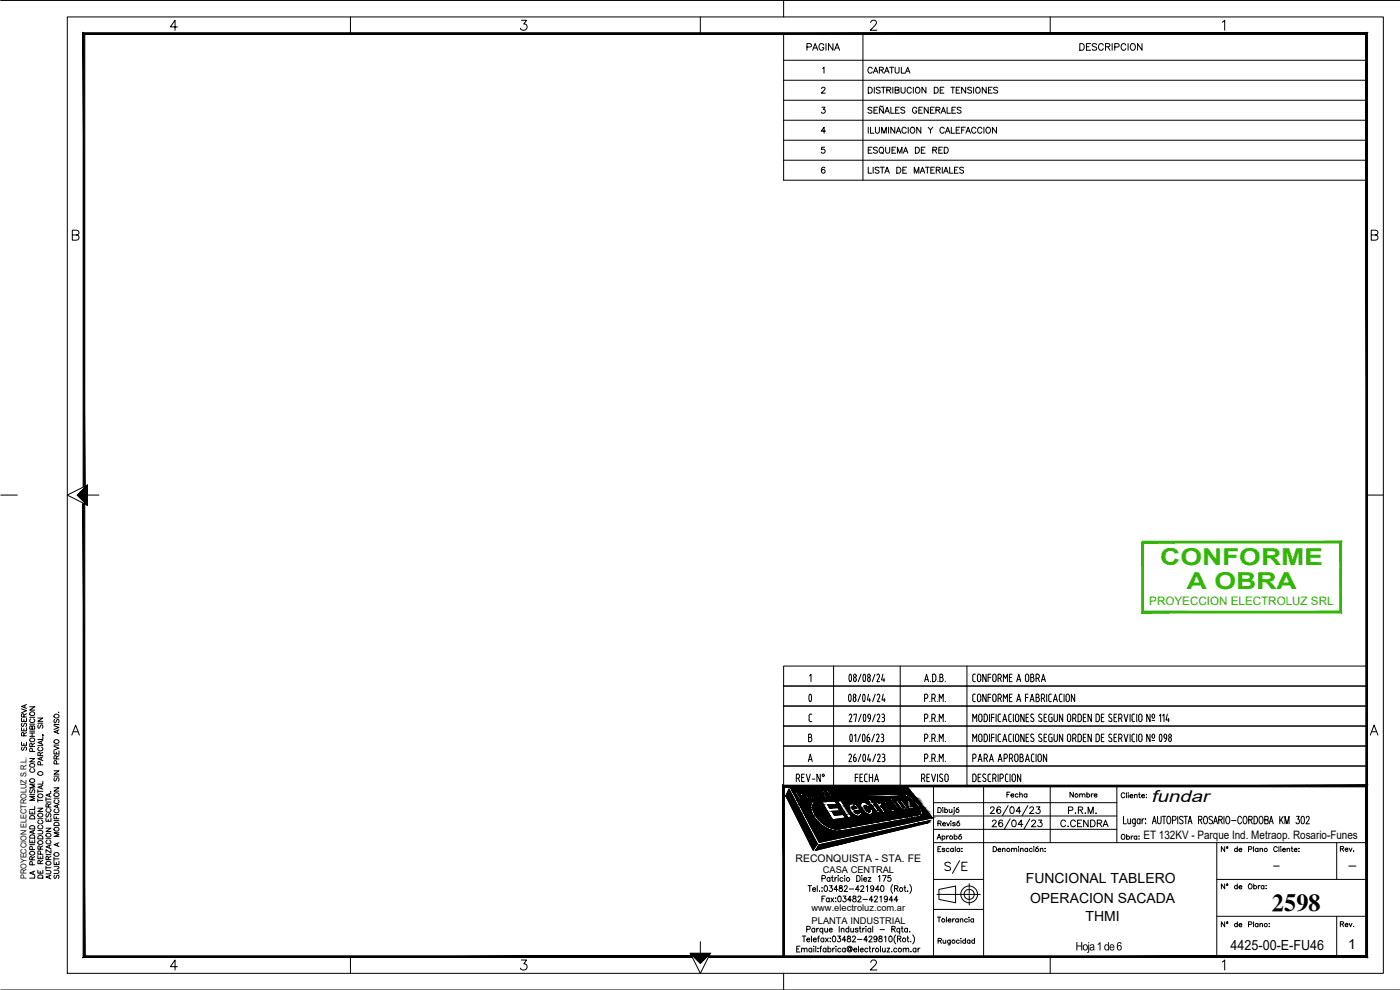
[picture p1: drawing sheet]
<svg xmlns="http://www.w3.org/2000/svg" width="420mm" height="297mm" viewBox="0 0 420 297" stroke-linecap="round" stroke-linejoin="round" font-family="sans-serif">
<defs><g id="words">
<text font-size="7.9" x="239.2" y="212.7">0</text>
<text font-size="7.3" x="381.7" y="273.4">2598</text>
<text font-size="7.1" x="282.6" y="263.2">S/E</text>
<g font-size="7" fill="#2eb800">
<text x="348.2" y="169.6">CONFORME</text>
<text x="356.1" y="176.8">A OBRA</text>
</g>
<text font-size="5.3" x="317.5" y="249.4">C.CENDRA</text>
<text font-size="5.1" x="345.5" y="240.6">fundar</text>
<g font-size="4.9">
<text x="241.3" y="16.2">PAGINA</text>
<text x="323.1" y="16.2">DESCRIPCION</text>
<text x="259.6" y="23.3">CARATULA</text>
<text x="259.6" y="47.3">ESQUEMA DE RED</text>
<text x="319.6" y="245.2">P.R.M.</text>
</g>
<g font-size="4.4">
<text x="9.2" y="226.5" transform="rotate(-90 9.2 226.5)">SE RESERVA</text>
<text x="301.3" y="240.2">Fecha</text>
<text x="320.3" y="240.2">Nombre</text>
</g>
<g font-size="4.2">
<text x="307.9" y="265">FUNCIONAL TABLERO</text>
<text x="309.2" y="270.9">OPERACION SACADA</text>
<text x="325.8" y="276.5">THMI</text>
<text x="369.3" y="285">4425-00-E-FU46</text>
<text x="404.6" y="284.9">1</text>
</g>
<text font-size="3.5" fill="#2eb800" x="344.9" y="181.5">PROYECCION ELECTROLUZ SRL</text>
<g font-size="3.5">
<text x="343.2" y="251.8">ET 132KV - Parque Ind. Metraop. Rosario-Funes</text>
<text x="322.8" y="285.2">Hoja 1 de 6</text>
</g>
<text font-size="3.1" x="238.7" y="258.5">RECONQUISTA - STA. FE</text>
<g font-size="2.8">
<text x="246.9" y="261.8">CASA CENTRAL</text>
<text x="243.5" y="273.4">www.electroluz.com.ar</text>
<text x="243.6" y="277.2">PLANTA INDUSTRIAL</text>
</g>
<g font-size="2.6">
<text x="381.4" y="261.1">-</text>
<text x="403.9" y="261.1">-</text>
</g>
<text font-size="2.4" x="8" y="263.8" transform="rotate(-90 8 263.8)">PROYECCION ELECTROLUZ S.R.L.</text>
</g></defs>
<!-- layer: GRILLA-MEC -->
<g fill="none" stroke="#000" stroke-width=".3">
<path d="M20.2 5.1h395v286.9h-395zM53.3 8.1h-2.2l1.4-2v3M105.2 5.1v5M156.5 6.1h1.5l-.8 1.1a.99 .99 0 0 1 .7 1.6 .99 .99 0 0 1-1.7-.3M210.2 5.1v5M261.3 6.8l.6-.7 .9 .1a.68 .68 0 0 1 .1 1l-1.7 1.9h2M315.2 5.1v5M366.8 6.6l.7-.5v3M21.7 70.5l1.7-.2a.69 .69 0 0 0 0-1.1l-1.7-.1v3h1.3a.8 .8 0 0 0 .7-.6 .8 .8 0 0 0-.3-.9l-.4-.1M411.5 70.5l1.8-.2a.69 .69 0 0 0 0-1.1l-1.8-.1v3h1.3a.8 .8 0 0 0 .7-.6 .8 .8 0 0 0-.2-.9l-.5-.1M410.2 148.5h5M22 219.6h1.4"/>
<path d="M411.7 219.6h1.4M21.5 220.6l1.2-3 1.1 3M411.3 220.6l1.1-3 1.1 3M53.3 290h-2.2l1.4-2v3M105.2 287v5M156.5 288h1.5l-.8 1.2a.96 .96 0 0 1 1 1.1 .96 .96 0 0 1-1.3 .7l-.4-.1-.3-.4M261.3 288.8l.6-.8 .9 .2a.68 .68 0 0 1 .1 1l-1.7 1.8h2M315.2 287v5M366.8 288.6l.7-.6v3"/>
</g>
<!-- layer: 0 -->
<g fill="#000" stroke="#000" stroke-width=".3">
<path d="M26.2 145.5v6.1l-3-3.1zM236.8 236.7l1.1 2.1h-2.1zM244.4 237.1h3.5zM254.1 239.4h12.8zM256.6 238.8l.2 .1zM256.6 238.8h.2zM237.3 236.4h35.2zM243.2 253.5h1.9l-1.1 1.6zM244 249.4h17.6l-15.7 3.4zM245.9 253.5h5.7l-6.6 1.6zM249.1 242.5h.2zM256.1 241.9h.2z"/>
<path d="M261.3 241.5h.1zM261.9 240.7h.3zM263.9 243.3h.2zM265 241.5h.4zM266.2 240.9h.2zM266.5 242.4h.2zM266.4 240.9h.2zM266.7 242.5h.1zM266.6 241h.2zM266.8 242.6h.2zM266.8 241.1h.1zM266.9 241.2h.2z"/>
<path d="M267 242.7h.1zM267.1 241.3h.2zM267.2 242.8h.1zM267.3 242.8h.2zM267.3 241.4h.1zM267.5 242.8h.2zM267.7 242.8h.2zM269.8 243.2h.5zM270.1 245h.3zM270.9 244.1h.2zM270.8 243.5h.2zM271.1 242.3l.2 .1z"/>
<path d="M271.1 242.3h.3zM271.3 244.3h.2zM272 240.6h.4zM273.2 241.9h1zM273.3 244.4h.5zM276 246.9l3.3-.7-.9 .7zM207.2 286h6l-3 3z"/>
<path d="M24.9 9.8v136.2h.5zM24.9 9.8l.5 .5v135.7zM24.9 9.8l.5 .5 385-.5zM25.4 10.3l385-.5-.5 .5zM409.9 10.3l.5 277v-277.5zM409.9 10.3l.5 277-.5-.5zM212.7 287.3h197.7l-.5-.5zM212.7 286.8h197.2l-197.2 .5z"/>
<path d="M235.8 238.8l9.5 14.4-7.4-14.4zM235.8 238.8l9.5 14.4h-2.2z"/>
<path d="M237.8 237.3l2 2.5-1.4-2.5zM237.8 237.3l2 2.5h-.7z"/>
<path d="M239.2 237.7h.6zM239.2 237.7h.6z"/>
<path d="M239.2 237.7h.7zM239.2 237.7h.7z"/>
<path d="M239.2 237.7l.7 .1zM239.2 237.7l.7 .1z"/>
<path d="M239.3 237.8h.7zM239.3 237.8h.7z"/>
<path d="M239.3 237.8l.7 .1zM239.3 237.8l.7 .1z"/>
<path d="M239.3 237.9l.7 .1zM239.3 237.9l.7 .1z"/>
<path d="M239.6 238.4h.4zM239.6 238.4h.4z"/>
<path d="M239.4 238h.7zM239.4 238h.7z"/>
<path d="M239.4 238l.7 .1zM239.4 238l.7 .1z"/>
<path d="M239.6 238.4h.5zM239.6 238.4h.4z"/>
<path d="M239.4 238.1h.7zM239.4 238.1h.7z"/>
<path d="M239.5 238.1l.6 .1zM239.5 238.1l.6 .1z"/>
<path d="M239.5 238.2l.6 .1zM239.5 238.2l.6 .1z"/>
<path d="M239.5 238.3h.6zM239.5 238.3h.6z"/>
<path d="M239.5 238.3h.6zM239.5 238.3l.6 .1z"/>
<path d="M240.4 239.8h26.8zM240.4 239.8h26.8z"/>
<path d="M237.8 237.3h3.1zM237.8 237.3h4.3z"/>
<path d="M237.8 237.3h3.1zM237.8 237.3h3.1z"/>
<path d="M239.8 237.3h1.1zM239.8 237.3h1.1z"/>
<path d="M239.9 237.3l1 .1zM239.9 237.3l1 .1z"/>
<path d="M240 237.4h.9zM240 237.4h.9z"/>
<path d="M240.1 237.4l.9 .1zM240.1 237.4l.9 .1z"/>
<path d="M240.2 237.5h.8zM240.2 237.5h.8z"/>
<path d="M240.4 237.5l.6 .1zM240.4 237.5l.6 .1z"/>
<path d="M240.5 237.6l.6 .1zM240.5 237.6l.6 .1z"/>
<path d="M240.6 237.7l.6 .2zM240.6 237.7l.6 .2z"/>
<path d="M240.7 237.9l.6 .1zM240.7 237.9l.6 .1z"/>
<path d="M240.7 238l.6 .1zM240.7 238l.6 .1z"/>
<path d="M240.8 238.1l.6 .1zM240.8 238.1l.6 .1z"/>
<path d="M240.8 238.2l.7 .1zM240.8 238.2l.7 .1z"/>
<path d="M240.8 238.3l.7 .2zM240.8 238.3l.7 .2z"/>
<path d="M240.8 238.5l.8 .1zM240.8 238.5l.8 .1z"/>
<path d="M240.8 238.6l.9 .1zM240.8 238.6l.9 .1h-1z"/>
<path d="M240.7 238.7h1zM240.6 238.7h1.1z"/>
<path d="M240.6 238.7l1.1 .1zM240.5 238.8h1.2z"/>
<path d="M239.8 238.8l2.5 1-.6-1zM239.8 238.8l2.5 1h-1.9z"/>
<path d="M237.8 237.3h4.3zM237.8 237.3h4.5z"/>
<path d="M241.6 237.6h.6zM241.6 237.6h.6z"/>
<path d="M241.6 237.6h.6zM241.6 237.6h.6z"/>
<path d="M241.6 237.6l.7 .1zM241.6 237.6l.7 .1z"/>
<path d="M241.6 237.7h.8zM241.6 237.7h.8z"/>
<path d="M241.6 237.7l.8 .1zM241.6 237.7l.8 .1z"/>
<path d="M242 238.4h.4zM242 238.4h.4z"/>
<path d="M241.7 237.8h.8zM241.7 237.8h.8z"/>
<path d="M241.7 237.8l.9 .2-.1-.2zM241.7 237.8l.9 .2h-.8z"/>
<path d="M242 238.3h.5zM242 238.3l.4 .1z"/>
<path d="M242 238.3h.5zM242 238.3h.5z"/>
<path d="M242 238.3h.5zM242 238.3h.5z"/>
<path d="M242 238.3h.5zM242 238.3h.5z"/>
<path d="M241.8 238l.8 .1zM241.8 238l.8 .1z"/>
<path d="M241.9 238.1h.7zM241.9 238.1h.7z"/>
<path d="M242 238.2h.6zM242 238.2l.5 .1z"/>
<path d="M241.9 238.1h.7zM241.9 238.1h.7z"/>
<path d="M241.9 238.1l.7 .1zM241.9 238.1l.7 .1z"/>
<path d="M241.9 238.2h.7zM241.9 238.2h.7z"/>
<path d="M242.2 238.7h.5zM242.2 238.7h.5z"/>
<path d="M242.2 238.7h.6zM242.2 238.7h.6z"/>
<path d="M242.2 238.7l.7 .1zM242.2 238.7l.7 .1z"/>
<path d="M242.3 238.8h.7zM242.3 238.8h.7z"/>
<path d="M242.3 238.8l.7 .1zM242.3 238.8l.7 .1z"/>
<path d="M242.3 238.9l1.3 .8-.6-.8zM242.3 238.9l1.3 .8h-.8z"/>
<path d="M242.8 239.7l.8 .1zM242.8 239.7l.8 .1z"/>
<path d="M242.8 237.5l.9 .1zM242.8 237.5l.9 .1z"/>
<path d="M242.9 237.6h.8zM242.9 237.6h.8z"/>
<path d="M242.9 237.6l.8 .2zM242.9 237.6l.8 .2z"/>
<path d="M243 237.8l.7 .1zM243 237.8l.7 .1z"/>
<path d="M242.7 237.5h1zM242.7 237.5h1z"/>
<path d="M242.7 237.5h1zM242.7 237.5h1z"/>
<path d="M243 237.9h.7zM243 237.9h.7z"/>
<path d="M243 237.9l.8 .1zM243 237.9l.8 .1z"/>
<path d="M242.6 237.4h1.2zM242.6 237.4l1.1 .1z"/>
<path d="M243.1 238l.7 .1zM243.1 238l.7 .1z"/>
<path d="M242.3 237.3h1.5zM242.3 237.3h1.5z"/>
<path d="M242.4 237.3h1.4zM242.4 237.3h1.4z"/>
<path d="M242.4 237.3h1.4zM242.4 237.3h1.4z"/>
<path d="M242.5 237.3h1.3zM242.5 237.3l1.3 .1z"/>
<path d="M243.1 238.1h.7zM243.1 238.1h.7z"/>
<path d="M243.1 238.1l.8 .2zM243.1 238.1l.8 .2z"/>
<path d="M243.1 238.3l.8 .1zM243.1 238.3l.8 .1z"/>
<path d="M237.7 237.2h6.2zM237.7 237.2l6.1 .1z"/>
<path d="M243.1 238.4h.8zM243.1 238.4h.8z"/>
<path d="M243.1 238.4l.9 .1zM243.1 238.4l.9 .1z"/>
<path d="M243.1 238.5l.9 .1zM243.1 238.5l.9 .1z"/>
<path d="M237.7 237.1h6.3zM237.7 237.1l6.2 .1z"/>
<path d="M243.3 238.6h.7zM243.3 238.6h.7z"/>
<path d="M243.3 238.6l.8 .1zM243.3 238.6l.8 .1z"/>
<path d="M243.4 238.7l.8 .1zM243.4 238.7l.8 .1z"/>
<path d="M244.1 239.7h1.3zM244.1 239.7h1.3z"/>
<path d="M237.6 237.1h6.6zM237.6 237.1h6.4z"/>
<path d="M243.5 238.8l.7 .1zM243.5 238.8l.7 .1z"/>
<path d="M243.5 238.9l.9 .2zM243.5 238.9l.9 .2z"/>
<path d="M243.7 239.1l.9 .2-.2-.2zM243.7 239.1l.9 .2h-.8z"/>
<path d="M244.3 237.6h.2zM244.3 237.6h.2z"/>
<path d="M244.3 237.6h.2zM244.2 237.6h.3z"/>
<path d="M244.2 237.6l.3 .1zM244.2 237.6l.3 .1z"/>
<path d="M244.2 237.7h.4zM244.2 237.7h.4z"/>
<path d="M243.8 239.3l1 .1zM243.8 239.3l1 .1z"/>
<path d="M244.2 237.7h.5zM244.2 237.7h.5z"/>
<path d="M244.2 237.7l.5 .1zM244.2 237.7l.5 .1z"/>
<path d="M244.2 237.8l.6 .1zM244.2 237.8l.6 .1z"/>
<path d="M244.2 237.9h.7zM244.2 237.9h.7z"/>
<path d="M243.9 239.4l1.1 .2zM243.9 239.4l1.1 .2z"/>
<path d="M244.2 237.9l.7 .1zM244.2 237.9l.7 .1z"/>
<path d="M244.2 238l.8 .1zM244.2 238l.8 .1z"/>
<path d="M244.3 238.1h.7zM244.3 238.1h.7z"/>
<path d="M244 239.6l1.2 .1zM244 239.6l1.2 .1z"/>
<path d="M244.3 238.1l.8 .1zM244.3 238.1l.8 .1z"/>
<path d="M244.3 238.2l.8 .1zM244.3 238.2l.8 .1z"/>
<path d="M244.4 238.3l.8 .1zM244.4 238.3l.8 .1z"/>
<path d="M244.1 239.7h1.3zM244.1 239.7h1.3z"/>
<path d="M244.4 238.4l.9 .1zM244.4 238.4l.9 .1z"/>
<path d="M244.5 238.5l.8 .1zM244.5 238.5l.8 .1z"/>
<path d="M244.5 238.6h.9zM244.5 238.6h.9z"/>
<path d="M244.5 238.6l.9 .1zM244.5 238.6l.9 .1z"/>
<path d="M244.6 238.7l.8 .1zM244.6 238.7l.8 .1z"/>
<path d="M244.7 238.8l.8 .1zM244.7 238.8l.8 .1z"/>
<path d="M244.7 238.9h.8zM244.7 238.9h.8z"/>
<path d="M245.3 239.3h.2zM245.3 239.3h.1z"/>
<path d="M244.8 238.9l.7 .1zM244.8 238.9l.7 .1z"/>
<path d="M244.9 239l.6 .1zM244.9 239l.6 .1z"/>
<path d="M245.1 239.3h.4zM245.1 239.3h.4z"/>
<path d="M245.2 239.3h.3zM245.2 239.3h.3z"/>
<path d="M244.9 239.1h.6zM244.9 239.1h.6z"/>
<path d="M245 239.1l.5 .1zM245 239.1l.5 .1z"/>
<path d="M245 239.2h.5zM245 239.2h.5z"/>
<path d="M245.1 239.2h.4zM245.1 239.2l.4 .1z"/>
<path d="M244.6 237.2l1.1 .1zM244.6 237.2l1.1 .1z"/>
<path d="M244.8 237.3l1.1 .2zM244.8 237.3l1.1 .2z"/>
<path d="M245.9 239.6h1.8zM245.9 239.6h1.8z"/>
<path d="M245 237.5l1.1 .1-.2-.1zM245 237.5l1.1 .1h-.9z"/>
<path d="M244.6 237.2h1.4zM244.6 237.2h1z"/>
<path d="M245.2 237.6l1.1 .3-.2-.3zM245.2 237.6l1.1 .3h-.9z"/>
<path d="M244.5 237.2h1.7zM244.5 237.2h1.5z"/>
<path d="M245.4 237.9l1.2 .2-.3-.2zM245.4 237.9l1.2 .2h-1z"/>
<path d="M245.6 238.1l1.3 .3-.3-.3zM245.6 238.1l1.3 .3h-1.2z"/>
<path d="M245.7 238.4l1.4 .2-.2-.2zM245.7 238.4l1.4 .2h-1.2z"/>
<path d="M244.5 237.2h2.5zM244.5 237.2h2.5z"/>
<path d="M246.2 237.2l.8 .8v-.8zM246.2 237.2l.8 .8z"/>
<path d="M245.9 238.6h1.2zM245.9 238.6h1.2z"/>
<path d="M245.9 238.6l1.4 .2-.2-.2zM245.9 238.6l1.4 .2h-1.4z"/>
<path d="M245.9 238.8l1.5 .3-.1-.3zM245.9 238.8l1.5 .3h-1.4z"/>
<path d="M244.5 237.1h2.8zM244.5 237.1l2.4 .1z"/>
<path d="M246 239.1l1.5 .2-.1-.2zM246 239.1l1.5 .2h-1.5z"/>
<path d="M247.5 237.1h.4zM247.5 237.1h.4z"/>
<path d="M244.4 237.1h3.1zM244.4 237.1h2.9z"/>
<path d="M246 239.3l1.6 .1zM246 239.3l1.6 .1h-1.7z"/>
<path d="M245.9 239.4l1.8 .2zM245.9 239.4l1.8 .2z"/>
<path d="M244.4 237.1h3.5zM244.4 237.1h3.5zM244.4 237.1h3.5z"/>
<path d="M247.5 237.1l1.3 1.3-.9-1.3zM247.5 237.1l1.3 1.3h-1.2z"/>
<path d="M244.2 237.1h4.4zM244.2 237.1h3.7z"/>
<path d="M247.6 238.4l1.9 1.1-.7-1.1zM247.6 238.4l1.9 1.1h-1.3z"/>
<path d="M237.6 237.1h11.6zM237.6 237.1h11.7z"/>
<path d="M237.6 237.1h11.6zM237.6 237.1h11z"/>
<path d="M249.3 237.1h1.1zM249.3 237.1h1.1z"/>
<path d="M248.2 239.5h1.3zM248.2 239.5h1.3z"/>
<path d="M249.1 238.1h.6zM249.1 238.1h.7z"/>
<path d="M249.1 238.1h.6zM249.1 238.1h.4zM249.1 238.1h.4z"/>
<path d="M249.7 239h.8zM249.7 239h.8z"/>
<path d="M249.8 238.1h.7zM249.8 238.1h.7z"/>
<path d="M249.4 237.3l.9 .2v-.2zM249.4 237.3l.9 .2z"/>
<path d="M249.5 237.5h.8zM249.5 237.5h.8z"/>
<path d="M249.6 237.5l.8 .1zM248.7 237.6h1.7z"/>
<path d="M249.3 237.1l1 .2 .1-.2zM249.3 237.1l1 .2z"/>
<path d="M248.7 237.6l1.7 .1zM248.7 237.6l1.7 .1z"/>
<path d="M248.8 237.7l1.7 .2-.1-.2zM248.8 237.7l1.7 .2h-1.5z"/>
<path d="M249.3 237.1h1.1zM249.3 237.1h1.1z"/>
<path d="M237.6 237.1h12.9zM237.6 237.1h12.8z"/>
<path d="M249 237.9l1.5 .2zM249 237.9l1.5 .2z"/>
<path d="M249.8 238.1h.7zM249.8 238.1h.7z"/>
<path d="M249.8 238.1l.9 .3-.2-.3zM249.8 238.1l.9 .3h-.7z"/>
<path d="M250.5 239h.7zM250.5 239h.7z"/>
<path d="M249.7 239h.8zM249.7 239h.2zM249.7 239h.2z"/>
<path d="M237.6 237h13zM237.6 237l12.9 .1z"/>
<path d="M237.6 237h13.1zM237.6 237h13z"/>
<path d="M250 238.4h.8zM250 238.4h.8z"/>
<path d="M250 238.4l.8 .1zM249.4 238.5h1.4z"/>
<path d="M249.4 238.5l1.5 .1zM249.4 238.5l1.5 .1z"/>
<path d="M250.8 239.5h1.2zM250.8 239.5h1.2z"/>
<path d="M250.8 237.5h.3zM250.8 237.5h.3z"/>
<path d="M250.8 237.6h.4zM250.8 237.6h.4z"/>
<path d="M249.4 238.6l1.6 .2-.1-.2zM249.4 238.6l1.6 .2h-1.4z"/>
<path d="M250.9 237.5h.2zM250.9 237.5h.2z"/>
<path d="M251 238.1h1.5zM251 238.1h1.5z"/>
<path d="M249.6 238.8l1.6 .2-.2-.2zM249.6 238.8l1.6 .2h-1.5z"/>
<path d="M250.8 237.5l.4 .1zM250.8 237.5l.4 .1z"/>
<path d="M250.8 237.6l.5 .1zM250.8 237.6l.5 .1z"/>
<path d="M250.5 239h.8zM250.5 239h.8z"/>
<path d="M250.6 239l.9 .2zM250.6 239l.9 .2z"/>
<path d="M250.9 237.7h.4zM250.9 237.7h.4z"/>
<path d="M250.9 237.7l.5 .1zM250.9 237.7l.5 .1z"/>
<path d="M250.9 237.8h.5zM250.9 237.8h.5z"/>
<path d="M250.6 239.2l1.1 .1zM250.6 239.2l1.1 .1z"/>
<path d="M251.5 238.8h.5zM251.5 238.8h.5z"/>
<path d="M250.7 239.3l1.2 .1zM250.7 239.3l1.2 .1z"/>
<path d="M250.7 239.4l1.3 .1zM250.7 239.4l1.3 .1z"/>
<path d="M251.3 238.6l.7 .1zM251.3 238.6l.7 .1z"/>
<path d="M251.4 238.7h.6zM251.4 238.7h.6z"/>
<path d="M251.5 238.7l.5 .1zM251.5 238.7l.5 .1z"/>
<path d="M251.5 238.8l.5 .1zM251.5 238.8l.5 .1z"/>
<path d="M251.6 238.9h.4zM251.6 238.9h.4z"/>
<path d="M251.7 239h.3zM251.7 239h.3z"/>
<path d="M251.8 239h.2zM251.8 239h.2z"/>
<path d="M251.7 238.9h.3zM251.7 238.9l.3 .1z"/>
<path d="M251.3 238.5h.8zM251.3 238.5h.9z"/>
<path d="M251.3 238.5h.8zM251.3 238.5l.6 .1z"/>
<path d="M251.3 238.5h.9zM251.3 238.5h.9z"/>
<path d="M252.2 238.5h.6zM252.2 238.5h.6z"/>
<path d="M251.3 237.2l1 .1zM251.3 237.2l1 .1z"/>
<path d="M251.3 237.3l1 .1zM251.3 237.3l1 .1z"/>
<path d="M251.5 237.4h.8zM251.5 237.4h.8z"/>
<path d="M251.5 237.4l.8 .2zM251.5 237.4l.8 .2z"/>
<path d="M251 237.1h1.3zM251 237.1h1.3z"/>
<path d="M251.1 237.1h1.2zM251.1 237.1l1.2 .1z"/>
<path d="M251.7 237.6h.6zM251.7 237.6h.6z"/>
<path d="M251.7 237.6l.6 .1zM251.7 237.6l.6 .1z"/>
<path d="M251.7 237.7l.6 .1zM251.7 237.7l.6 .1z"/>
<path d="M251.8 237.8h.6zM251.4 237.8h1z"/>
<path d="M252.3 238.6h.5zM252.3 238.6h.5z"/>
<path d="M250.9 237h1.5zM250.9 237l1.4 .1z"/>
<path d="M250.9 237.8l1.5 .1zM250.9 237.8l1.5 .1z"/>
<path d="M250.8 237h1.6zM250.8 237h1.6z"/>
<path d="M250.9 237.9h1.5zM250.9 237.9h1.5z"/>
<path d="M250.7 237h1.7zM250.7 237h1.7z"/>
<path d="M250.8 237h1.6zM250.8 237h1.6z"/>
<path d="M250.9 237.9l1.6 .2zM250.9 237.9l1.6 .2z"/>
<path d="M237.6 237h14.9zM237.6 237h15z"/>
<path d="M237.6 237h14.9zM237.6 237h14.8z"/>
<path d="M251 238.1l1.6 .1zM251 238.1l1.6 .1z"/>
<path d="M251.1 238.2l1.5 .1zM251.1 238.2l1.5 .1z"/>
<path d="M237.6 237h15zM237.6 237h15z"/>
<path d="M252.6 237h2.9zM252.6 237h2.9z"/>
<path d="M251.2 238.3l1.5 .1zM251.2 238.3l1.5 .1z"/>
<path d="M251.2 238.4l1.6 .1zM251.2 238.4l1.6 .1z"/>
<path d="M252.8 237.6h.3zM252.8 237.6h.3z"/>
<path d="M252.2 238.5h.6zM252.2 238.5h.6z"/>
<path d="M252.3 238.5l.5 .1zM252.3 238.5l.5 .1z"/>
<path d="M252.8 237.8h.5zM252.8 237.8h.5z"/>
<path d="M252.3 238.6h.5zM252.3 238.6h.5z"/>
<path d="M252.3 238.6h.5zM252.3 238.6h.5zM252.3 238.6h.5zM252.3 238.6h.5z"/>
<path d="M252.3 238.6h.5zM252.3 238.6h.5z"/>
<path d="M252.3 238.6l.7 .2-.2-.2zM252.3 238.6l.7 .2h-.6z"/>
<path d="M252.8 237.4l.2 .1zM252.8 237.4l.2 .1z"/>
<path d="M253 237.1h2.3zM253 237.1h2.3z"/>
<path d="M252.8 237.5h.2zM252.8 237.5h.2z"/>
<path d="M252.8 237.5l.3 .1zM252.8 237.5l.3 .1z"/>
<path d="M252.4 238.8h.6zM252.4 238.8h.6z"/>
<path d="M252.4 238.8l.8 .2zM252.4 238.8l.8 .2h-.8z"/>
<path d="M252.8 237.6h.4zM252.8 237.6h.4z"/>
<path d="M252.4 239h.8zM252.4 239h.8z"/>
<path d="M252.8 237.6h.4zM252.8 237.6h.4z"/>
<path d="M252.8 237.6l.5 .2zM252.8 237.6l.5 .2z"/>
<path d="M253.2 238.5h.9zM253.2 238.5h.9z"/>
<path d="M252.4 239l1 .1zM252.4 239l1 .1z"/>
<path d="M252.8 237.8h.5zM252.8 237.8h.5z"/>
<path d="M252.4 239.1l1 .1zM252.4 239.1l1 .1z"/>
<path d="M252.4 239.2l1.2 .1zM252.4 239.2l1.2 .1z"/>
<path d="M252.4 239.3h1.3zM252.4 239.3h1.3z"/>
<path d="M252.4 239.3l1.4 .1zM252.4 239.3l1.4 .1z"/>
<path d="M253 237.1h.8zM253 237.1h.9z"/>
<path d="M253 237.1l.9 .1zM253 237.1l.9 .1z"/>
<path d="M252.3 239.4h1.6zM252.3 239.4h1.6z"/>
<path d="M253.3 238.5l.6 .1zM253.3 238.5l.6 .1z"/>
<path d="M253.2 237.2l.8 .2zM253.2 237.2l.8 .2z"/>
<path d="M253.4 238.6l.5 .1zM253.4 238.6l.5 .1z"/>
<path d="M253.4 238.7l.5 .1zM253.4 238.7l.5 .1z"/>
<path d="M253.5 238.8h.4zM253.5 238.8h.4z"/>
<path d="M253.5 238.8l.4 .1zM253.5 238.8l.4 .1z"/>
<path d="M253.6 238.9h.3zM253.6 238.9h.3z"/>
<path d="M253.6 238.9h.3zM253.6 238.9h.3z"/>
<path d="M253.7 238.9l.2 .1zM253.7 238.9l.2 .1z"/>
<path d="M253.7 239h.2zM253.7 239h.2z"/>
<path d="M252.3 239.4h1.7zM252.3 239.4h1.7z"/>
<path d="M253.4 237.4l.7 .2zM253.4 237.4l.7 .2z"/>
<path d="M253.2 238.5h.8zM253.2 238.5h.9z"/>
<path d="M253.2 238.5h.8zM253.2 238.5h.6z"/>
<path d="M253.6 237.6h.5zM253.6 237.6h.5z"/>
<path d="M253.6 237.6l.6 .1zM253.6 237.6l.6 .1z"/>
<path d="M254.2 238.5h.5zM254.2 238.5h.5z"/>
<path d="M253.7 237.7l.5 .1zM253.4 237.8h.8z"/>
<path d="M254.2 238.5h.5zM254.2 238.5h.5z"/>
<path d="M253 237.1h1.2zM253 237.1h.9z"/>
<path d="M253.4 237.8h.8zM253.3 237.8h.9z"/>
<path d="M252.8 237.8l1.5 .1zM252.8 237.8l1.5 .1z"/>
<path d="M254.3 238.6h.5zM254.3 238.6h.5z"/>
<path d="M252.9 237.9l1.5 .2zM252.9 237.9l1.5 .2z"/>
<path d="M252.9 238.1l1.6 .1zM252.9 238.1l1.6 .1z"/>
<path d="M253 238.2l1.6 .1zM253 238.2l1.6 .1z"/>
<path d="M253.1 238.3l1.6 .2zM253.1 238.3l1.6 .2z"/>
<path d="M254.1 238.5h.6zM254.1 238.5h.6z"/>
<path d="M254.2 238.5h.5zM254.2 238.5h.5z"/>
<path d="M254.2 238.5h.5zM254.2 238.5h.5z"/>
<path d="M254.2 238.5h.6zM254.2 238.5h.6z"/>
<path d="M254.2 238.5l.6 .1zM254.2 238.5l.6 .1z"/>
<path d="M254.3 238.6l.6 .2-.1-.2zM254.3 238.6l.6 .2h-.6z"/>
<path d="M254.3 238.8l.7 .2-.1-.2zM254.3 238.8l.7 .2h-.6z"/>
<path d="M254.4 239l.8 .1zM254.4 239l.8 .1h-.8z"/>
<path d="M254.4 239.1l.8 .1zM254.4 239.1l.8 .1z"/>
<path d="M254.5 237.4l.7 .2v-.2zM254.5 237.4l.7 .2h-.6z"/>
<path d="M254.3 239.2h.9zM254.3 239.2h.9z"/>
<path d="M254.4 237.2l.8 .2v-.2zM254.4 237.2l.8 .2h-.7z"/>
<path d="M254.6 237.6l.7 .2-.1-.2zM254.6 237.6l.7 .2z"/>
<path d="M254.3 237.1h1zM254.3 237.1h1z"/>
<path d="M254.3 237.1h1zM254.3 237.1l.9 .1z"/>
<path d="M254.7 237.8l.7 .2-.1-.2zM254.7 237.8l.7 .2h-.5z"/>
<path d="M254.2 237.1h1.1zM254.2 237.1h1.1z"/>
<path d="M252.9 237h2.5zM252.9 237l2.4 .1z"/>
<path d="M254.9 238l.6 .2-.1-.2zM254.9 238l.6 .2h-.5z"/>
<path d="M252.8 237h2.6zM252.8 237h2.6z"/>
<path d="M252.6 237h2.9zM252.6 237h2.8z"/>
<path d="M255 238.2l.6 .3-.1-.3zM255 238.2l.6 .3h-.4z"/>
<path d="M237.6 236.9h18zM237.6 236.9l17.9 .1z"/>
<path d="M255.2 238.5l.6 .2zM255.2 238.5l.6 .2h-.5z"/>
<path d="M255.7 237.3h.2zM255.7 237.3h.2z"/>
<path d="M255.7 237.6h.5zM255.7 237.6h.5z"/>
<path d="M255.7 237.3h.2zM255.7 237.3h.2z"/>
<path d="M255.3 238.7l.7 .1zM255.3 238.7l.7 .1z"/>
<path d="M255.7 237.3l.3 .1zM255.7 237.3l.3 .1z"/>
<path d="M255.6 237.4h.4zM255.6 237.4h.4z"/>
<path d="M255.6 237.4l.5 .1zM255.6 237.4l.5 .1z"/>
<path d="M255.4 238.8l.8 .2zM255.4 238.8l.8 .2z"/>
<path d="M255.6 237.5h.5zM255.6 237.5h.5z"/>
<path d="M255.6 237.5l.6 .1zM255.6 237.5l.6 .1z"/>
<path d="M255.5 239l.9 .1zM255.5 239l.9 .1z"/>
<path d="M255.7 237.6l.6 .1zM255.7 237.6l.6 .1z"/>
<path d="M255.7 237.7l.7 .1zM255.7 237.7l.7 .1z"/>
<path d="M255.7 237.8l.8 .1zM255.7 237.8l.8 .1z"/>
<path d="M255.6 239.1l.9 .1zM255.6 239.1l.9 .1z"/>
<path d="M255.8 237.9h.7zM255.8 237.9h.7z"/>
<path d="M255.8 237.9l.7 .1zM255.8 237.9l.7 .1z"/>
<path d="M255.7 239.2h.8zM255.3 239.2h1.2z"/>
<path d="M255.9 238l.7 .1zM255.9 238l.7 .1z"/>
<path d="M255.3 239.2h1.2zM255.2 239.2h1.3z"/>
<path d="M255.9 238.1l.7 .1zM255.9 238.1l.7 .1z"/>
<path d="M254.3 239.2h2.3zM254.3 239.2h2.3z"/>
<path d="M254.3 239.2h2.4zM254.3 239.2h2.4z"/>
<path d="M256.6 238.8h.2zM256.6 238.8h.2z"/>
<path d="M256 238.2h.6zM256 238.2h.6z"/>
<path d="M256 238.2l.7 .1zM256 238.2l.7 .1z"/>
<path d="M256.1 238.3h.6zM256.1 238.3h.6z"/>
<path d="M256.1 238.3l.7 .2zM256.1 238.3l.7 .2z"/>
<path d="M256.2 238.5h.6zM256.2 238.5h.6z"/>
<path d="M256.2 238.5l.6 .1zM256.2 238.5l.6 .1z"/>
<path d="M256.3 238.6h.5zM256.3 238.6h.5z"/>
<path d="M256.3 238.6l.5 .1zM256.3 238.6l.5 .1z"/>
<path d="M256.4 238.7h.4zM256.4 238.7h.4z"/>
<path d="M256.4 238.7l.4 .1zM256.4 238.7l.4 .1z"/>
<path d="M256.5 238.8h.3zM256.5 238.8h.3z"/>
<path d="M256.5 238.8h.3zM256.5 238.8h.3z"/>
<path d="M256 237.1h.9zM256 237.1h.9z"/>
<path d="M256.9 239.2h15.7zM256.9 239.2h15.7z"/>
<path d="M254.3 239.2h2.6zM254.3 239.2h2.6z"/>
<path d="M256.2 237.1l.8 .2zM256.2 237.1l.8 .2z"/>
<path d="M256.4 237.3l.7 .1zM256.4 237.3l.7 .1z"/>
<path d="M257 239.2h3zM257 239.2h3z"/>
<path d="M256 237h1.1zM256 237l.9 .1z"/>
<path d="M256.5 237.4l.8 .2zM256.5 237.4l.8 .2z"/>
<path d="M257.1 239.1h2.8zM257.1 239.1h2.8z"/>
<path d="M257.3 237h15.7zM257.3 237h15.7z"/>
<path d="M255.9 237h1.4zM255.9 237h1.2z"/>
<path d="M256.7 237.6l.7 .2-.1-.2zM256.7 237.6l.7 .2h-.5z"/>
<path d="M256.9 237.8l.6 .3-.1-.3zM256.9 237.8l.6 .3h-.5z"/>
<path d="M257 238.1l.7 .2-.2-.2zM257 238.1l.7 .2h-.6z"/>
<path d="M257.1 238.3l.8 .2-.2-.2zM257.1 238.3l.8 .2h-.7z"/>
<path d="M257.3 237.1l1.2 1-.7-1zM257.3 237.1l1.2 1z"/>
<path d="M257.2 238.5l.8 .2-.1-.2zM257.2 238.5l.8 .2h-.8z"/>
<path d="M257.2 238.7l.9 .2-.1-.2zM257.2 238.7l.9 .2h-.9z"/>
<path d="M257.2 238.9l1 .1zM257.2 238.9l1 .1h-1z"/>
<path d="M257.3 237h.8zM257.3 237l.5 .1z"/>
<path d="M257.2 239l1.1 .1zM257.2 239l1.1 .1z"/>
<path d="M257.9 237.9l1.2 1.1zM257.9 237.9l1.2 1.1h-.5z"/>
<path d="M259.3 238.6l.6 .4-.2-.4zM259.3 238.6l.6 .4h-.4z"/>
<path d="M259.5 239h.4zM259.1 239h.8z"/>
<path d="M258.6 239l1.3 .1zM258.6 239l1.3 .1z"/>
<path d="M258.7 239.1h1.2zM258.3 239.1h1.6z"/>
<path d="M257.1 239.1l2.9 .1zM257 239.2h3z"/>
<path d="M239.1 240l21.5 .2-.2-.2zM239.1 240l21.5 .2h-21.3z"/>
<path d="M239.1 239.9h21.6zM239.1 239.9l21.3 .1z"/>
<path d="M239.1 239.9h22.2zM239.1 239.9h21.6z"/>
<path d="M254.3 239.3l12.5 .1zM254.3 239.3l12.5 .1z"/>
<path d="M254.2 239.4h12.7zM254.1 239.4h12.8zM254 239.4h12.9z"/>
<path d="M252.3 239.4l14.6 .1zM252.2 239.5h14.7z"/>
<path d="M252.2 239.5h14.7zM252 239.5h14.9z"/>
<path d="M250.8 239.5h16.1zM250.8 239.5h16.1z"/>
<path d="M250.8 239.5h16.1zM249.5 239.5h17.4z"/>
<path d="M248.2 239.5l18.7 .1zM248.2 239.5l18.7 .1z"/>
<path d="M248.2 239.6h18.7zM247.7 239.6h19.2z"/>
<path d="M245.9 239.6h21.1zM245.9 239.6h21.1z"/>
<path d="M245.9 239.6l21.1 .1zM245.7 239.7h21.3z"/>
<path d="M245.7 239.7h21.4zM245.6 239.7h21.5z"/>
<path d="M245.6 239.7h21.5zM245.4 239.7h21.7z"/>
<path d="M244.1 239.7h23zM244.1 239.7h23z"/>
<path d="M244.1 239.7l23 .1zM243.6 239.8h23.5z"/>
<path d="M242.8 239.8h24.3zM242.8 239.8h24.3z"/>
<path d="M242.9 239.8h24.3zM242.3 239.8h24.9z"/>
<path d="M254.3 239.3h12.9zM254.3 239.3h13.1z"/>
<path d="M254.3 239.3h12.9zM254.3 239.3h12.5z"/>
<path d="M239.1 239.8l28.1 .1zM239.1 239.8l28.1 .1z"/>
<path d="M261.3 239.9h5.9zM261.3 239.9h5.9z"/>
<path d="M261.3 239.9l6.2 .4-.3-.4zM261.3 239.9l6.2 .4h-6z"/>
<path d="M254.3 239.3h13.1zM254.3 239.3h13.1z"/>
<path d="M259 238.2l.7 .4 11.7-.4zM259 238.2l.7 .4h-.4z"/>
<path d="M271.4 238.8h.1zM271.2 238.8h.3z"/>
<path d="M271.2 238.8h.4zM270.6 238.8h1z"/>
<path d="M270.6 238.8l1.1 .1zM269.4 238.9h2.3z"/>
<path d="M269.4 238.9l2.8 .2-.5-.2zM264.4 239.1l5-.2 2.8 .2z"/>
<path d="M264.4 239.1l8.1 .1-.3-.1zM260.2 239.2l4.2-.1 8.1 .1z"/>
<path d="M260.2 239.2h12.3zM260 239.2h12.5z"/>
<path d="M257 239.2h15.6zM256.9 239.2h15.7z"/>
<path d="M237.3 236.4l35.6 .5-.4-.5zM237.3 236.4l35.6 .5h-35.3z"/>
<path d="M267.9 240h4.6zM267.9 240l3.1 .1z"/>
<path d="M254.3 239.2l18.3 .1zM254.3 239.2l18.3 .1zM254.3 239.3h18.3zM254.3 239.3h18.3z"/>
<path d="M267.4 239.3h5.2zM267.4 239.3h5.2z"/>
<path d="M267.4 239.3l5.6 .2-.4-.2zM267.4 239.3l5.6 .2h-5.4z"/>
<path d="M267.9 239.9h4.8zM267.9 239.9l4.6 .1z"/>
<path d="M255.6 236.9l17.3 .1zM255.6 236.9l17.3 .1z"/>
<path d="M255.7 237h17.3zM255.7 237h17.3z"/>
<path d="M255.8 237h17.2zM255.8 237h17.2z"/>
<path d="M258.1 237l15.9 1.2-1-1.2zM258.1 237l15.9 1.2h-15z"/>
<path d="M267.6 239.5l5.8 .3-.4-.3zM267.6 239.5l5.8 .3h-5.5z"/>
<path d="M267.9 239.8l5.7 .1zM267.9 239.8l5.7 .1z"/>
<path d="M272.7 239.9l.9 .1zM272.7 239.9l.9 .1z"/>
<path d="M272.7 240l1.1 .1zM272.7 240l1.1 .1z"/>
<path d="M271.4 238.2h2.6zM271.4 238.2h2.6z"/>
<path d="M271.6 238.2h2.4zM271.6 238.2h2.4z"/>
<path d="M271.7 238.2l2.3 .1zM271.7 238.2l2.3 .1z"/>
<path d="M271.9 238.3l2.3 .2-.2-.2zM271.9 238.3l2.3 .2h-1.8z"/>
<path d="M272.4 238.5l2 .2-.2-.2zM272.4 238.5l2 .2h-1.5z"/>
<path d="M272.9 238.7l1.7 .3-.2-.3zM272.9 238.7l1.7 .3h-1.2z"/>
<path d="M273.4 239l1.5 .4-.3-.4zM273.4 239l1.5 .4h-1.1z"/>
<path d="M273.8 239.4l1.3 .2-.2-.2zM273.8 239.4l1.3 .2h-1z"/>
<path d="M274.1 239.6l1.3 .4-.3-.4zM274.1 239.6l1.3 .4h-.9z"/>
<path d="M274.5 240l1.1 .2-.2-.2zM274.5 240l1.1 .2h-.8z"/>
<path d="M240.4 242.3l3 .7-.1-.7zM240.4 242.3l3 .7h-2.7z"/>
<path d="M240 241.5l3.3 .8 .1-.8zM240 241.5l3.3 .8h-2.9z"/>
<path d="M240.7 243l2.8 .5-.1-.5zM240.7 243l2.8 .5h-2.5z"/>
<path d="M239.7 241.1l3.7 .4 .1-.4zM239.7 241.1l3.7 .4h-3.4z"/>
<path d="M241 243.5l2.7 .5-.2-.5zM241 243.5l2.7 .5h-2.4z"/>
<path d="M241.3 244l2.7 .6-.3-.6zM241.3 244l2.7 .6h-2.4z"/>
<path d="M239.3 240.3l4.2 .8 .4-.8zM239.3 240.3l4.2 .8h-3.8z"/>
<path d="M241.6 244.6l2.7 .5-.3-.5zM241.6 244.6l2.7 .5h-2.5z"/>
<path d="M241.8 245.1l2.9 .5-.4-.5zM241.8 245.1l2.9 .5h-2.6z"/>
<path d="M242.1 245.6l2.9 .5-.3-.5zM242.1 245.6l2.9 .5h-2.6z"/>
<path d="M242.4 246.1l3.1 .5-.5-.5zM242.4 246.1l3.1 .5h-2.9z"/>
<path d="M243.1 253.2l2 .3 .2-.3zM243.1 253.2l2 .3h-1.9z"/>
<path d="M242.6 246.6l3.3 .4-.4-.4zM242.6 246.6l3.3 .4h-3.1z"/>
<path d="M245.9 253.5l-1.1 1.6h.2zM244.8 255.1h.2z"/>
<path d="M242.8 247l3.6 .4-.5-.4zM242.8 247l3.6 .4h-3.4z"/>
<path d="M243 247.4l4 .4-.6-.4zM243 247.4l4 .4h-3.8z"/>
<path d="M244.4 240.6l2.6 .7-.4-.7zM244.4 240.6l2.6 .7h-3z"/>
<path d="M243.2 247.8l4.4 .4-.6-.4zM243.2 247.8l4.4 .4h-4.1z"/>
<path d="M244 241.3l3.2 .3-.2-.3zM244 241.3l3.2 .3h-3.2z"/>
<path d="M244 241.6l3.6 .6-.4-.6zM244 241.6l3.6 .6h-3.7z"/>
<path d="M243.5 248.2l4.7 .4-.6-.4zM243.5 248.2l4.7 .4h-4.5z"/>
<path d="M243.9 242.2l4.1 .7-.4-.7zM243.9 242.2l4.1 .7h-4z"/>
<path d="M244 242.9l4.3 .4-.3-.4zM244 242.9l4.3 .4h-4.2z"/>
<path d="M244.5 240.5h3.7zM244.5 240.5l2.1 .1z"/>
<path d="M243.7 248.6l5.3 .3-.8-.3zM243.7 248.6l5.3 .3h-5.2z"/>
<path d="M244.1 243.3l4.4 .5-.2-.5zM244.1 243.3l4.4 .5h-4.2z"/>
<path d="M244.3 243.8l4.6 .5-.4-.5zM244.3 243.8l4.6 .5h-4.4z"/>
<path d="M244.5 244.3l4.6 .5-.2-.5zM244.5 244.3l4.6 .5h-4.3z"/>
<path d="M243.8 248.9l6.1 .3-.9-.3zM243.8 248.9l6.1 .3h-5.9z"/>
<path d="M244.8 244.8l4.6 .5-.3-.5zM244.8 244.8l4.6 .5h-4.2z"/>
<path d="M245.2 245.3l4.5 .4-.3-.4zM245.2 245.3l4.5 .4h-4.2z"/>
<path d="M245.5 245.7l4.3 .3-.1-.3zM245.5 245.7l4.3 .3h-4.1z"/>
<path d="M244.2 240.4h5.6zM244.2 240.4l4 .1z"/>
<path d="M244 249.2l6.5 .1zM244 249.2l6.5 .1h-6.5z"/>
<path d="M250.3 244.4l.2 .2zM250.3 244.4h2.8l-2.6 .2z"/>
<path d="M244 249.3l6.9 .1zM244 249.3l6.9 .1z"/>
<path d="M244.1 240.3h6.5zM244.1 240.3l5.7 .1z"/>
<path d="M250.5 248.7h.5zM250.5 248.7h1.1z"/>
<path d="M244 240.3h7.4zM244 240.3h7.4z"/>
<path d="M250.6 240.3l.8 .1zM250.6 240.3l.8 .1z"/>
<path d="M250.6 240.4l1.4 .9-.6-.9zM250.6 240.4l1.4 .9h-.8z"/>
<path d="M249 242.3l.3 .2 2.2-.2zM249 242.3l.3 .2z"/>
<path d="M239.3 240.3h12.4zM239.3 240.3h12.5z"/>
<path d="M243.9 240.3h7.8zM243.9 240.3h7.4z"/>
<path d="M251.2 241.3l.9 .2zM248.5 241.5l2.7-.2 .9 .2z"/>
<path d="M248.5 241.5l4.1 .8-.5-.8zM248.5 241.5l4.1 .8h-3.6z"/>
<path d="M250.3 248.6h1.9zM250.3 248.6l1.3 .1z"/>
<path d="M239.3 240.2h13.2zM239.3 240.2l12.5 .1z"/>
<path d="M250.1 248.6h2.4zM250.1 248.6h2.1z"/>
<path d="M251.5 242.3l1.7 1-.6-1zM251.5 242.3l1.7 1h-1.1z"/>
<path d="M252.1 243.3l1.2 .2zM249.7 243.5l2.4-.2 1.2 .2z"/>
<path d="M249.7 243.5l4.2 .9-.6-.9zM249.7 243.5l4.2 .9h-3.6z"/>
<path d="M253.1 244.4l1.4 .9-.6-.9zM253.1 244.4l1.4 .9h-.8z"/>
<path d="M249.2 248.3l3.3 .3 1.5-.3zM249.2 248.3l3.3 .3h-2.4z"/>
<path d="M253.7 245.3h.8zM253.7 245.3h.8z"/>
<path d="M253.7 242.2l1.1 .3v-.3zM253.7 242.2l1.1 .3h-.8z"/>
<path d="M253.5 241.9l1.3 .3v-.3zM253.5 241.9l1.3 .3h-1.1z"/>
<path d="M254 242.5l.9 .4-.1-.4zM254 242.5l.9 .4h-.7z"/>
<path d="M253.4 241.6l1.4 .3 .1-.3zM253.4 241.6l1.4 .3h-1.3z"/>
<path d="M254.2 242.9l.9 .4-.2-.4zM254.2 242.9l.9 .4h-.7z"/>
<path d="M253.2 241.4l1.7 .2 .1-.2zM253.2 241.4l1.7 .2h-1.5z"/>
<path d="M254.4 243.3l1 .3-.3-.3zM254.4 243.3l1 .3h-.8z"/>
<path d="M253.1 241.2l1.9 .2 .3-.2zM253.1 241.2l1.9 .2z"/>
<path d="M254.6 243.6l1 .4-.2-.4zM254.6 243.6l1 .4h-.7z"/>
<path d="M253 241.1h2.5zM253 241.1h2.7z"/>
<path d="M253 241.1h2.5zM253 241.1l2.3 .1z"/>
<path d="M254.9 244l1.1 .3-.4-.3zM254.9 244l1.1 .3h-1z"/>
<path d="M248.5 248.1l5.5 .2 1.6-.2zM248.5 248.1l5.5 .2h-4.8z"/>
<path d="M253 241.1h2.7zM253 241.1h2.9z"/>
<path d="M255.8 242.3h1.1zM255.8 242.3h1.1z"/>
<path d="M255.8 242.1h.9zM255.8 242.1h.9z"/>
<path d="M255 244.3l1.4 .3-.4-.3zM255 244.3l1.4 .3h-1.2z"/>
<path d="M256.1 241.9h.2zM256.1 241.9h.2zM256 241.9h.3z"/>
<path d="M256 241.9h.4zM256 241.9h.4zM256 241.9h.4zM256 241.9h.4z"/>
<path d="M255.2 244.6l1.5 .1zM255.2 244.6l1.5 .1h-1.3z"/>
<path d="M256 241.9l.5 .1zM255.9 242h.6z"/>
<path d="M255.9 242h.6zM255.9 242h.6z"/>
<path d="M255.9 242l.8 .1zM255.9 242l.8 .1z"/>
<path d="M255.8 242.1l1 .1zM255.8 242.1l1 .1z"/>
<path d="M255.4 244.7l1.7 .2zM255.4 244.7l1.7 .2z"/>
<path d="M255.8 242.2h1zM255.8 242.2h1z"/>
<path d="M255.8 242.2l1.1 .1zM255.8 242.2l1.1 .1z"/>
<path d="M255.8 242.3l1.2 .1zM255.8 242.3l1.2 .1z"/>
<path d="M255.8 242.6h1.1zM255.8 242.6h1.2z"/>
<path d="M255.8 242.6h1.1zM255.8 242.6l.2 .1z"/>
<path d="M255.8 242.4l1.2 .1zM255.8 242.4l1.2 .1z"/>
<path d="M255.8 242.5l1.2 .1zM255.8 242.5l1.2 .1z"/>
<path d="M255.4 244.9l2 .1zM255.4 244.9l2 .1z"/>
<path d="M247.9 247.7l7.7 .4 1.9-.4zM247.9 247.7l7.7 .4h-7.1z"/>
<path d="M257.3 244.1h.2zM257.3 244.1h.2z"/>
<path d="M257.3 244.1h.3zM257.3 244.1h.2z"/>
<path d="M257.2 244.1h.4zM257.2 244.1h.4z"/>
<path d="M257.1 244.1h.6zM257.1 244.1h.5z"/>
<path d="M257 244h.7zM257 244h.7z"/>
<path d="M257 244h.7zM257 244l.7 .1z"/>
<path d="M256.6 243.7h1.2zM256.6 243.7h1.2z"/>
<path d="M256.6 243.7l1.2 .1zM256.6 243.7l1.2 .1z"/>
<path d="M256.8 243.8l1 .1zM256.8 243.8l1 .1z"/>
<path d="M256.8 243.9h1zM256.8 243.9l.9 .1z"/>
<path d="M257 241.5l1.3 .1zM257 241.5l1.3 .1z"/>
<path d="M257.1 241.6l1.2 .1v-.1zM257.1 241.6l1.2 .1z"/>
<path d="M257.3 241.7l1 .2v-.2zM257.3 241.7l1 .2z"/>
<path d="M256.6 241.3l1.7 .2v-.2zM256.6 241.3l1.7 .2z"/>
<path d="M257.5 241.9l.8 .1zM257.5 241.9l.8 .1z"/>
<path d="M256.2 241.1h2.1zM256.2 241.1l2.1 .2zM256.6 241.3h1.7zM256.6 241.3h1.7z"/>
<path d="M257.7 242l.7 .2-.1-.2zM257.7 242l.7 .2h-.5z"/>
<path d="M255.9 241.1h2.5zM255.9 241.1h2.5z"/>
<path d="M255.9 241.1h2.5zM255.9 241.1h2.4z"/>
<path d="M258.4 244.6h10.8zM258.4 244.6h10.8z"/>
<path d="M253 241.1h5.4zM253 241.1h5.4z"/>
<path d="M257.9 242.2l.5 .2zM257.9 242.2l.5 .2z"/>
<path d="M258 242.4l.5 .2-.1-.2zM258 242.4l.5 .2z"/>
<path d="M252.9 240.9l5.5 .2 .1-.2zM252.9 240.9l5.5 .2h-5.4z"/>
<path d="M258.1 242.6l.5 .1zM258.1 242.6l.5 .1z"/>
<path d="M256.5 243.6h2.1zM256.5 243.6l1.3 .1z"/>
<path d="M258.2 242.7l.6 .2-.2-.2zM258.2 242.7l.6 .2h-.5z"/>
<path d="M252.8 240.7h6zM252.8 240.7l5.7 .2z"/>
<path d="M258.3 242.9l.6 .2zM258.3 242.9l.6 .2z"/>
<path d="M258.4 243.1l.6 .2zM257 243.3l1.4-.2 .6 .2z"/>
<path d="M252.8 240.7h6.2zM252.8 240.7h6.2z"/>
<path d="M252.8 240.7h6.2zM252.8 240.7h6z"/>
<path d="M257 243.3l2.1 .1zM256.3 243.4h2.8z"/>
<path d="M256.3 243.4l3 .2-.2-.2zM256.3 243.4l3 .2h-2.8z"/>
<path d="M256.5 243.6h2.8zM256.5 243.6h2.8z"/>
<path d="M258.6 243.6h.8zM258.6 243.6h.8z"/>
<path d="M258.6 243.6l1.1 .3-.3-.3zM258.6 243.6l1.1 .3h-1.1z"/>
<path d="M259.4 242h.8zM259.4 242h.8z"/>
<path d="M259.4 241.9h.6zM259.4 241.9h.6z"/>
<path d="M259.6 241.7h.1zM259.5 241.7h.2zM259.5 241.7h.2zM259.5 241.7h.2z"/>
<path d="M258.6 243.9h1.2zM258.6 243.9h1.2z"/>
<path d="M259.5 241.7l.4 .1zM259.4 241.8h.5z"/>
<path d="M258.6 243.9l1.4 .2zM258.6 243.9l1.4 .2h-1.4z"/>
<path d="M247.3 247.3l10.2 .4 2.3-.4zM247.3 247.3l10.2 .4h-9.6z"/>
<path d="M259.4 241.8h.5zM259.4 241.8h.5z"/>
<path d="M259.4 241.8l.6 .1zM259.4 241.8l.6 .1z"/>
<path d="M259.4 241.9l.8 .1zM259.4 241.9l.8 .1z"/>
<path d="M258.6 244.1l1.7 .1zM258.6 244.1l1.7 .1h-1.7z"/>
<path d="M259.4 242l.9 .1zM259.4 242l.9 .1z"/>
<path d="M259.4 242.1h.9zM259.4 242.1h.9z"/>
<path d="M258.6 244.2l1.8 .1zM258.6 244.2l1.8 .1z"/>
<path d="M258.5 244.3l2.2 .1zM258.5 244.3l2.2 .1z"/>
<path d="M252.5 240.2l8.1 .1zM252.5 240.2l8.1 .1z"/>
<path d="M252.5 240.3l8.4 .4-.3-.4zM252.5 240.3l8.4 .4h-8.1z"/>
<path d="M260 240.9h.6zM260 240.9h.6z"/>
<path d="M260 240.9l.8 .2-.2-.2zM260 240.9l.8 .2z"/>
<path d="M260.4 241.1l.5 .3-.1-.3zM260.4 241.1l.5 .3z"/>
<path d="M259.7 242.8h1.2zM259.7 242.8h1.2z"/>
<path d="M258.5 244.4h2.3zM258.5 244.4h2.3z"/>
<path d="M258.5 244.4h2.5zM258.5 244.4h2.5z"/>
<path d="M259 240.7h1.9zM259 240.7h1.9z"/>
<path d="M259.1 240.7h1.8zM259.1 240.7h1.8z"/>
<path d="M259.4 240.7l1.5 .1zM259.4 240.7l1.5 .1z"/>
<path d="M259.8 242.8l1.1 .1zM259.8 242.8l1.1 .1z"/>
<path d="M259.9 242.9l1 .1zM259.9 242.9l1 .1z"/>
<path d="M259.7 240.8l1.3 .1zM259.7 240.8l1.3 .1z"/>
<path d="M260.7 241.4l.3 .1zM260.7 241.4l.3 .1z"/>
<path d="M259.9 243l1.1 .1zM259.9 243l1.1 .1z"/>
<path d="M260.7 243.6h.2zM260.7 243.6h.2z"/>
<path d="M259.9 240.9h1.1zM259.9 240.9h.7z"/>
<path d="M260 243.1l1 .1zM260 243.1l1 .1z"/>
<path d="M260.1 243.2l.9 .1zM260.1 243.2l.9 .1z"/>
<path d="M260.6 243.6h.4zM260.6 243.6h.4z"/>
<path d="M260.6 243.6h.4zM260.6 243.6h.3z"/>
<path d="M260.2 243.3h.8zM260.2 243.3h.8z"/>
<path d="M260.3 243.3l.8 .1zM260.3 243.3l.8 .1z"/>
<path d="M260.4 243.5h.6zM260.4 243.5h.6z"/>
<path d="M260.5 243.5h.5zM260.5 243.5l.5 .1z"/>
<path d="M260.3 243.4h.8zM260.3 243.4l.7 .1z"/>
<path d="M261.3 241.5h.2zM261 241.5h.5z"/>
<path d="M260.9 241.5l.7 .2-.1-.2zM260.9 241.5l.7 .2z"/>
<path d="M259.7 242.6h1.9zM259.7 242.6l1.1 .2z"/>
<path d="M261 241.7l.9 .3-.3-.3zM261 241.7l.9 .3h-.6z"/>
<path d="M261.7 240.5h2.5zM261.7 240.5h2.5z"/>
<path d="M259.6 242.6h2.1zM259.6 242.6h2.1z"/>
<path d="M259.6 242.6h2.1zM259.6 242.6h2z"/>
<path d="M261.7 242.6h.6zM261.7 242.6h.6z"/>
<path d="M246.7 246.9l13.1 .4 2-.4zM246.7 246.9l13.1 .4h-12.5z"/>
<path d="M252.1 249.3h9.7zM251.5 249.4h10.1z"/>
<path d="M261.3 242l.6 .1zM260.5 242.1h1.4z"/>
<path d="M260.5 242.1h1.4zM260.3 242.1h1.6z"/>
<path d="M259.4 242.1h2.5zM259.4 242.1h2.5z"/>
<path d="M259.4 242.1l2.7 .2zM259.4 242.1l2.7 .2h-2.6z"/>
<path d="M259.5 242.3l2.7 .2zM259.5 242.3l2.7 .2h-2.7z"/>
<path d="M252.7 249.2h9.4zM252.1 249.3h9.7z"/>
<path d="M261.9 240.7h.3zM261.9 240.7h.4z"/>
<path d="M259.5 242.5l2.8 .1-.1-.1zM259.5 242.5l2.8 .1h-2.7z"/>
<path d="M261.7 242.6l.9 .4-.3-.4zM261.7 242.6l.9 .4h-.7z"/>
<path d="M261.9 243l.9 .3-.2-.3zM261.9 243l.9 .3h-.9z"/>
<path d="M261.8 240.7h1zM261.8 240.7h1z"/>
<path d="M262.3 240.7h.5zM262.3 240.7h.5z"/>
<path d="M262.4 240.7l.8 .6-.4-.6zM262.4 240.7l.8 .6h-.4z"/>
<path d="M261.9 243.3l1 .1zM261.9 243.3l1 .1z"/>
<path d="M261.9 243.4l1.1 .2-.1-.2zM261.9 243.4l1.1 .2h-1.1z"/>
<path d="M261.9 243.6h1.1zM261.9 243.6h1.1z"/>
<path d="M261.9 243.6l1.3 .2zM261.9 243.6l1.3 .2h-1.3z"/>
<path d="M262.8 241.3l.4 .1zM262.3 241.4h.9z"/>
<path d="M262.3 241.4l2.1 1.7-1.2-1.7zM262.3 241.4l2.1 1.7h-.8z"/>
<path d="M261.9 243.8l1.5 .1zM261.9 243.8l1.5 .1z"/>
<path d="M261.9 243.9h1.5zM261.9 243.9h1.5z"/>
<path d="M261.9 243.9l1.8 .1zM261.8 244h1.9z"/>
<path d="M261.8 240.6h1.8zM261.8 240.6l.9 .1z"/>
<path d="M261.8 244h2.1zM261.8 244h2.1z"/>
<path d="M246.4 246.6l15.4 .3 2-.3zM246.4 246.6l15.4 .3h-15.1z"/>
<path d="M263.7 240.8l.2 .1zM263.7 240.8l.2 .1z"/>
<path d="M263.7 240.7h.2zM263.7 240.7l.2 .1z"/>
<path d="M263.6 240.7h.3zM263.6 240.7h.3z"/>
<path d="M261.8 244h2.1zM261.8 244h2.1z"/>
<path d="M261.8 240.6h2.1zM261.8 240.6h2.2z"/>
<path d="M263.6 240.6h.3zM263.6 240.6l.3 .1z"/>
<path d="M261.8 240.6h2.2zM261.8 240.6h2.2z"/>
<path d="M261.7 240.5h2.4zM261.7 240.5l2.3 .1z"/>
<path d="M261.7 240.5h2.5zM261.7 240.5h2.4z"/>
<path d="M264.3 240.5h1.2zM264.3 240.5h1.2z"/>
<path d="M264.3 240.5h1.2zM264.3 240.5h1.2z"/>
<path d="M263.6 243.1h.9zM263.6 243.1h.9z"/>
<path d="M263.6 243.1l.9 .1zM263.6 243.1l.9 .1z"/>
<path d="M263.7 243.2h.9zM263.7 243.2h.9z"/>
<path d="M263.8 243.2l.8 .1zM263.8 243.2l.8 .1z"/>
<path d="M263.9 243.3h.7zM263.9 243.3h.7z"/>
<path d="M264.1 243.3l.9 .5-.4-.5zM264.1 243.3l.9 .5h-.5z"/>
<path d="M264.7 241.5h.2zM264.7 241.5h.2z"/>
<path d="M264.7 241.5h.2zM264.7 241.5h.2z"/>
<path d="M264.7 241.5h.2zM264.7 241.5h.2z"/>
<path d="M264.7 241.5h.2zM264.7 241.5h.2z"/>
<path d="M264.7 241.5h.2zM264.7 241.5h.2z"/>
<path d="M264.7 241.5h.2zM264.7 241.5h.2z"/>
<path d="M264.9 241.5h.5zM264.9 241.5h.5z"/>
<path d="M264.9 241.5h.5zM264.9 241.5h.5z"/>
<path d="M264.9 241.5h.5zM264.9 241.5h.5z"/>
<path d="M265 241.5h.4zM265 241.5h.4z"/>
<path d="M265 241.5h.4zM265 241.5h.4z"/>
<path d="M265 241.5h.4zM265 241.5h.4z"/>
<path d="M265 241.5h.4zM265 241.5h.4z"/>
<path d="M265 241.5h.4zM265 241.5h.4z"/>
<path d="M264.5 240.8l.9 .3v-.3zM264.5 240.8l.9 .3h-.7z"/>
<path d="M264.7 241.1l.7 .3v-.3zM264.7 241.1l.7 .3h-.5z"/>
<path d="M264.9 241.4l.5 .1zM264.9 241.4l.5 .1zM265 241.5h.4zM265 241.5h.4z"/>
<path d="M264.4 240.6l1 .2v-.2zM264.4 240.6l1 .2h-.9z"/>
<path d="M265 241.5h.4zM265 241.5h.4z"/>
<path d="M265 241.5h.4zM265 241.5h.4zM264.9 241.5h.5z"/>
<path d="M264.7 241.5h.7zM264.6 241.5h.8z"/>
<path d="M264.6 241.5l.9 .1zM264.6 241.6h.9z"/>
<path d="M264.2 240.5h1.3zM264.2 240.5h1.3z"/>
<path d="M264.2 240.5h1.3zM264.2 240.5h1.3zM264.2 240.5h1.3zM264.2 240.5h1.3z"/>
<path d="M264.3 240.5h1.2zM264.3 240.5h1.2z"/>
<path d="M264.3 240.5h1.2zM264.3 240.5l1.1 .1z"/>
<path d="M264.6 241.6h.9zM264.6 241.6h.9z"/>
<path d="M264.5 241.6h1zM264.5 241.6h1zM264.5 241.6h1zM264.5 241.6h1z"/>
<path d="M261.7 240.4h3.8zM261.7 240.4l3.8 .1z"/>
<path d="M264.5 241.6l1 .1zM264.5 241.6l1 .1z"/>
<path d="M264.5 241.7l1.1 .1zM264.5 241.7l1.1 .1z"/>
<path d="M264.5 241.8l1.1 .1zM264.5 241.8l1.1 .1z"/>
<path d="M264.5 241.9h1.1zM264.5 241.9h1.1z"/>
<path d="M264.5 241.9l1.2 .1zM264.5 241.9l1.2 .1z"/>
<path d="M264.5 242l1.4 .3-.2-.3zM264.5 242l1.4 .3h-1.1z"/>
<path d="M261.6 240.3h4.1zM261.6 240.3l3.9 .1z"/>
<path d="M264.8 242.3l1.3 .3-.2-.3zM264.8 242.3l1.3 .3h-1.1z"/>
<path d="M261.5 240.3h4.4zM261.5 240.3h4.2z"/>
<path d="M265 242.6l1.4 .2-.3-.2zM265 242.6l1.4 .2h-1.2z"/>
<path d="M245.9 246.1l17.9 .5 2.4-.5zM245.9 246.1l17.9 .5h-17.4z"/>
<path d="M266.4 242.2h1.6zM266.5 242.2h1.5zM266.5 242.2h1.5z"/>
<path d="M265.2 242.8l1.5 .3-.3-.3zM265.2 242.8l1.5 .3h-1.4z"/>
<path d="M266.5 242.4h1.4zM266.5 242.4h1.4z"/>
<path d="M266.2 240.9l.4 .1zM266.2 240.9l.4 .1z"/>
<path d="M266.1 241h.5zM266.1 241h.5z"/>
<path d="M265.3 243.1l1.7 .2-.3-.2zM265.3 243.1l1.7 .2h-1.5z"/>
<path d="M266.1 241l.7 .1zM266.1 241l.7 .1z"/>
<path d="M266.1 241.1h.7zM266 241.1h.8z"/>
<path d="M266 241.1h.9zM265.9 241.1h1z"/>
<path d="M265.9 241.1l1 .1zM265.9 241.1l1 .1z"/>
<path d="M265.5 243.3l1.8 .1zM265.5 243.3l1.8 .1z"/>
<path d="M266 241.2h1.1zM266 241.2h1.1z"/>
<path d="M266 241.2l1.1 .1zM265.9 241.3h1.2z"/>
<path d="M245.7 246l20.5 .1 1-.1zM245.7 246l20.5 .1h-20.3z"/>
<path d="M265.9 241.3l1.4 .1zM265.9 241.3l1.4 .1z"/>
<path d="M265.9 241.3h1.4zM265.9 241.3h1.4z"/>
<path d="M267.3 242.8h.6zM267.3 242.8h.6z"/>
<path d="M267.3 242.8h.4zM267.3 242.8h.4z"/>
<path d="M265.6 243.4l2 .1zM265.6 243.4l2 .1z"/>
<path d="M266 241.4h1.4zM266 241.4h1.4z"/>
<path d="M266 241.4h1.4zM266 241.4l1.4 .1z"/>
<path d="M265.9 241.5h1.5zM265.9 241.5h1.5z"/>
<path d="M265.9 241.5l1.7 .1zM265.9 241.5l1.7 .1z"/>
<path d="M265.9 240.3h1.6zM265.9 240.3h1.6z"/>
<path d="M266.2 240.3h1.3zM266.2 240.3h1.3z"/>
<path d="M266.4 240.3l1.2 .2zM266.4 240.3l1.2 .2z"/>
<path d="M266.1 241.6l1.4 .1zM266.1 241.6l1.4 .1z"/>
<path d="M266 241.7h1.7zM266 241.7h1.7z"/>
<path d="M265.9 241.6h1.7zM265.9 241.6h1.6z"/>
<path d="M266.7 240.5l1 .1zM266.7 240.5l1 .1z"/>
<path d="M265.6 243.5h2.3zM265.6 243.5h2.3z"/>
<path d="M266.2 241.8l1.6 .1zM266.1 241.9h1.7z"/>
<path d="M266.2 241.8h1.5zM266.2 241.8h1.4z"/>
<path d="M266 241.7h1.7zM266 241.7h1.7z"/>
<path d="M266 241.7h1.7zM266 241.7l1.7 .1z"/>
<path d="M267.7 242.8h.2zM267.7 242.8h.2z"/>
<path d="M267 240.6l.9 .2-.2-.2zM267 240.6l.9 .2z"/>
<path d="M266.3 242h1.5zM266.3 242h1.5z"/>
<path d="M266.3 242l1.6 .1zM266.3 242l1.6 .1z"/>
<path d="M266.1 241.9h1.7zM266.1 241.9l1.7 .1z"/>
<path d="M266.1 241.9h1.7zM266.1 241.9h1.7z"/>
<path d="M266.4 242.2h1.6zM266.4 242.2h1.6zM266.4 242.2h1.6z"/>
<path d="M267.1 242.7l.8 .1zM267.1 242.7l.8 .1z"/>
<path d="M267.3 242.8h.6zM267.3 242.8h.6z"/>
<path d="M266.2 242.1h1.7zM266.2 242.1h1.7z"/>
<path d="M266.4 242.1h1.5zM266.4 242.1l1.4 .1z"/>
<path d="M267.4 240.8l.7 .3-.2-.3zM267.4 240.8l.7 .3z"/>
<path d="M266.3 242.1h1.6zM266.3 242.1h1.6z"/>
<path d="M266.7 242.4h1.2zM266.7 242.4h1.2z"/>
<path d="M266.8 242.6h1.1zM266.8 242.6h1.1z"/>
<path d="M266.7 242.4l1.3 .1zM266.7 242.4l1.3 .1z"/>
<path d="M267 242.6h1zM267 242.6h1z"/>
<path d="M267 242.7h.9zM267 242.7h1z"/>
<path d="M267.1 242.7h.8zM267.1 242.7h.8z"/>
<path d="M266.5 242.2h1.5zM266.5 242.2l1.4 .2z"/>
<path d="M266.8 242.5h1.2zM266.8 242.5l1.1 .1z"/>
<path d="M267 242.6l1 .1zM267 242.6l1 .1z"/>
<path d="M266.7 242.5h1.3zM266.7 242.5h1.3z"/>
<path d="M267.6 241.1l.7 .3-.2-.3zM267.6 241.1l.7 .3z"/>
<path d="M265.8 243.7l2.3 .1zM265 243.8h3.1z"/>
<path d="M264.5 243.8l3.6 .1zM264.5 243.8l3.6 .1z"/>
<path d="M264.6 243.9h3.6zM264.6 243.9h3.6z"/>
<path d="M265.7 243.6h2.5zM265.7 243.6l2.4 .1z"/>
<path d="M264.6 243.9l3.7 .1zM264.2 244h4.1z"/>
<path d="M264.2 244h4.1zM264 244h4.3z"/>
<path d="M264 244h4.3zM263.9 244h4.4z"/>
<path d="M261.8 244l6.6 .1zM261.8 244l6.6 .1z"/>
<path d="M267.9 241.4l.6 .3-.2-.3zM267.9 241.4l.6 .3h-.4z"/>
<path d="M265.7 243.5h2.6zM265.7 243.5l2.5 .1z"/>
<path d="M268.1 243.5h.3zM267.9 243.5h.4z"/>
<path d="M261.8 244.1l6.7 .2-.1-.2zM261.6 244.3l.2-.2 6.7 .2z"/>
<path d="M268.2 243.5h.2zM268.2 243.5h.2z"/>
<path d="M261.6 244.3l6.9 .1zM261.3 244.4h7.2z"/>
<path d="M268.1 241.7l.7 .3-.3-.3zM268.1 241.7l.7 .3h-.5z"/>
<path d="M268.2 243.5h.3zM268.2 243.5h.2z"/>
<path d="M268.2 243.5h.3zM268.2 243.5h.3z"/>
<path d="M261.3 244.4h7.2zM261.3 244.4h7.2z"/>
<path d="M261.3 244.4h7.3zM261 244.4h7.6z"/>
<path d="M268.6 243.9h.3zM268.6 243.9h.3z"/>
<path d="M258.5 244.4l10.1 .1zM258.5 244.4l10.1 .1zM258.4 244.5h10.2zM258.4 244.5h10.2z"/>
<path d="M258.4 244.5l10.4 .1zM258.4 244.5l10.4 .1z"/>
<path d="M268.1 240.2l2.2 2.3-1.6-2.3zM268.1 240.2l2.2 2.3h-.5z"/>
<path d="M268.3 242l.7 .3-.2-.3zM268.3 242l.7 .3h-.5z"/>
<path d="M268.6 243.9h.2zM268.6 243.9h.2z"/>
<path d="M268.6 243.9h.3zM268.6 243.9h.3z"/>
<path d="M258.4 244.6h10.5zM258.4 244.6h10.5z"/>
<path d="M268.6 243.9l.3 .2zM268.6 243.9l.3 .2z"/>
<path d="M258.2 244.8l10.7 .1zM258 244.9h10.9z"/>
<path d="M258 244.9h11zM257.8 244.9h11.2z"/>
<path d="M268.5 242.3l.7 .3-.2-.3zM268.5 242.3l.7 .3h-.7z"/>
<path d="M258.3 244.7h10.7zM258.2 244.8h10.7z"/>
<path d="M257.8 244.9l11.2 .1zM257.4 245h11.6z"/>
<path d="M255.5 245l13.7 .2-.2-.2zM255.5 245l13.7 .2h-13.6z"/>
<path d="M258.4 244.6h10.7zM258.4 244.6h10.7z"/>
<path d="M258.4 244.6h10.9zM258.4 244.6h10.9z"/>
<path d="M268.5 242.6l.9 .3-.2-.3zM268.5 242.6l.9 .3h-.8z"/>
<path d="M258.4 244.6h10.8zM258.4 244.6l10.6 .1z"/>
<path d="M255.6 245.2l13.7 .1zM254.9 245.3h14.4z"/>
<path d="M258.4 244.6h10.9zM258.4 244.6h10.9z"/>
<path d="M254.9 245.3h14.5zM254.7 245.3h14.7z"/>
<path d="M268.1 240.1h1.3zM268.1 240.1l.6 .1z"/>
<path d="M269.2 244.6h.2zM269.2 244.6h.2z"/>
<path d="M269.2 244.6l.2 .1zM269.2 244.6l.2 .1z"/>
<path d="M254.7 245.3h14.7zM254.5 245.3h14.9z"/>
<path d="M268.6 242.9l.9 .2-.1-.2zM268.6 242.9l.9 .2h-1z"/>
<path d="M253.7 245.3l15.8 .1zM253.7 245.3l15.8 .1z"/>
<path d="M269.3 244.7l.3 .1zM269.3 244.7l.3 .1z"/>
<path d="M268.5 243.1l1.2 .1zM268.5 243.1l1.2 .1h-1.2z"/>
<path d="M253.8 245.4h16zM253.8 245.4h16z"/>
<path d="M269.4 244.8l.2 .1zM269.4 244.8l.2 .1z"/>
<path d="M269.4 244.9l.2 .1zM269.4 244.9l.2 .1z"/>
<path d="M269.4 245h.2zM269.4 245h.2z"/>
<path d="M268.5 243.2l1.2 .1zM268.5 243.2l1.2 .1z"/>
<path d="M268.1 240.1h1.9zM268.1 240.1h1.9z"/>
<path d="M269.4 240.1l2 2-1.4-2zM269.4 240.1l2 2h-.6z"/>
<path d="M270.1 245l.2 .2zM270.1 245l.2 .2z"/>
<path d="M268.4 243.4h1.8zM268.4 243.4h1.8z"/>
<path d="M268.3 243.4l1.9 .1zM268.2 243.5h2z"/>
<path d="M268.5 243.5h1.7zM268.5 243.5h1.7z"/>
<path d="M268.6 243.5h1.6zM268.6 243.5h1.6z"/>
<path d="M268.7 243.5h1.5zM268.7 243.5h1.5z"/>
<path d="M268.9 243.5l1.3 .1zM268.9 243.5l1.3 .1z"/>
<path d="M268.9 243.6h1.3zM268.9 243.6h1.3z"/>
<path d="M269 243.6l1.5 .4-.3-.4zM269 243.6l1.5 .4h-1.2z"/>
<path d="M253.8 245.4l13.4 .6 3-.6zM249.8 246l4-.6 13.4 .6z"/>
<path d="M268.4 243.3h1.9zM268.4 243.3l1.8 .1z"/>
<path d="M253.8 245.4h16.5zM253.8 245.4h16.4z"/>
<path d="M269.7 243.2l.6 .1zM269.7 243.3h.6z"/>
<path d="M268.5 243.3h1.8zM268.4 243.3h1.9z"/>
<path d="M269.8 242.5l.9 .2zM269.8 242.5l.9 .2h-.7z"/>
<path d="M270.1 245.2l.3 .1zM270.1 245.2l.3 .1z"/>
<path d="M270.1 245.3h.3zM270.1 245.3h.3z"/>
<path d="M270.1 245h.3zM270.1 245h.3z"/>
<path d="M270.4 245h.9zM270.4 245h.9z"/>
<path d="M270.5 243.5h.5zM270.5 243.5h.5z"/>
<path d="M270 245.4h.5zM269.8 245.4h.5z"/>
<path d="M269.3 244l1.3 .1zM268.9 244.1h1.7z"/>
<path d="M268.7 244.1h1.9zM268.7 244.1h1.9z"/>
<path d="M270.6 245.1h.8zM270.6 245.1h.8z"/>
<path d="M270 243.2h.6zM269.8 243.2h.5zM269.7 243.2h.6z"/>
<path d="M268.7 244.1h1.9zM268.7 244.1h1.9z"/>
<path d="M268.9 244.1l1.8 .1zM268.9 244.1l1.8 .1z"/>
<path d="M268 240.1h2.7zM268 240.1h2z"/>
<path d="M270 242.7l1 .2zM270 242.7l1 .2h-.9z"/>
<path d="M269.1 244.2h1.6zM269.1 244.2h1.6z"/>
<path d="M270.1 243.2h.6zM270 243.2h.6z"/>
<path d="M269.4 244.2l1.4 .1zM269.4 244.2l1.4 .1z"/>
<path d="M269.5 244.3l1.3 .1zM269.5 244.3l1.3 .1z"/>
<path d="M269.6 244.4l1.6 .5-.4-.5zM269.6 244.4l1.6 .5h-1.1z"/>
<path d="M270 245.3h.9zM270 245.3l.5 .1z"/>
<path d="M270.1 242.9l1.3 .1zM270.1 242.9l1.3 .1z"/>
<path d="M270.8 243.5h.2zM270.6 243.5h.4z"/>
<path d="M268 240.1h3zM268 240.1h3z"/>
<path d="M270.7 240.1l.7 .5-.4-.5zM270.7 240.1l.7 .5h-.3z"/>
<path d="M270.6 243.5h.4zM270.5 243.5h.5zM270.5 243.5h.5zM270.5 243.5h.5z"/>
<path d="M270.5 245.3h.5zM270.4 245.3h.5z"/>
<path d="M270.5 243.5l.7 .3-.2-.3zM270.5 243.5l.7 .3h-.5z"/>
<path d="M270.9 244.1h.2zM270.9 244.1h.2z"/>
<path d="M270.7 245.2h.4zM270.5 245.3h.5z"/>
<path d="M270.9 244.1h.3zM270.9 244.1h.2z"/>
<path d="M270.9 244h.3zM270.9 244l.3 .1z"/>
<path d="M270.7 243.8h.5zM270.7 243.8h.5z"/>
<path d="M270.7 243.8h.6zM270.7 243.8h.6z"/>
<path d="M270.8 244h.4zM270.8 244h.4z"/>
<path d="M270.8 244h.4zM270.8 244h.4z"/>
<path d="M270.1 244.9l1.2 .1zM270.1 244.9l1.2 .1z"/>
<path d="M270.7 243.8l.6 .1zM270.7 243.8l.6 .1z"/>
<path d="M270.7 243.9h.6zM270.7 243.9h.6z"/>
<path d="M270.8 243.9h.5zM270.8 243.9h.5z"/>
<path d="M270.8 243.9h.5zM270.8 243.9l.4 .1z"/>
<path d="M270.4 245l1 .1zM270.4 245l1 .1z"/>
<path d="M271 242.3h.4zM271 242.3h.4z"/>
<path d="M270.8 242.1h.6zM270.8 242.1h.6z"/>
<path d="M270.8 242.1l.6 .1zM270.8 242.1l.6 .1z"/>
<path d="M270.9 242.2h.5zM270.9 242.2l.5 .1z"/>
<path d="M271.1 240.6h.3zM271.1 240.6h.3z"/>
<path d="M271.3 244.3l.2 .1zM271.2 244.4h.3z"/>
<path d="M271.2 244.4h.3zM271.2 244.4h.3z"/>
<path d="M271.2 244.4h.4zM271.2 244.4h.4z"/>
<path d="M271.2 244.4h.4zM271.2 244.4h.4z"/>
<path d="M271.3 244.4l.7 .6-.4-.6zM271.3 244.4l.7 .6h-.3z"/>
<path d="M271.7 242.9h.4zM271.7 242.9h.4z"/>
<path d="M271.7 245h.3zM271.7 245h.3z"/>
<path d="M271.8 244.1h.9zM271.8 244.1h.9z"/>
<path d="M270.6 245.1h1.2zM270.6 245.1l.5 .1z"/>
<path d="M270.2 243.1l1.7 .1zM270.2 243.1l1.7 .1z"/>
<path d="M271.4 245.1h.5zM271.4 245.1h.4z"/>
<path d="M270.3 243.2h1.7zM270.1 243.2h1.9z"/>
<path d="M271.8 242.6l.2 .2zM271.8 242.6l.2 .2z"/>
<path d="M271.8 242.8l.3 .1zM271.8 242.8l.3 .1z"/>
<path d="M270.7 243.2h1.3zM270.7 243.2h1.3z"/>
<path d="M270.8 243.2l1.2 .1zM270.8 243.2l1.2 .1z"/>
<path d="M271 243.3l1.1 .1zM271 243.3l1.1 .1z"/>
<path d="M272.1 242.9h3.9zM272.1 242.9h3.9z"/>
<path d="M270.2 243h1.9zM270.2 243l1.7 .1z"/>
<path d="M271.2 243.4l1.2 .4-.3-.4zM271.2 243.4l1.2 .4h-.9z"/>
<path d="M271.4 243h.7zM271.4 243h.7z"/>
<path d="M271.8 245.1h.4zM271.4 245.1h.5z"/>
<path d="M271.5 243h.7zM271.4 243h.7z"/>
<path d="M272.2 244.6l.3 .3zM272.2 244.6l.3 .3z"/>
<path d="M272 240.6h.4zM271.6 240.6h.8z"/>
<path d="M271.6 240.6h.8zM271.4 240.6h1z"/>
<path d="M271.1 240.6l1.4 1.5-.1-1.5zM271.1 240.6l1.4 1.5h-.4z"/>
<path d="M271.5 243.8h.9zM271.5 243.8h.9z"/>
<path d="M271.6 243.8h.9zM271.6 243.8h.9z"/>
<path d="M272 245h.4zM272 245h.5z"/>
<path d="M271.7 245h.7zM271.7 245l.5 .1z"/>
<path d="M271.6 243.8l.9 .1zM271.6 243.8l.9 .1z"/>
<path d="M272.1 242.1l.9 .7-.5-.7zM272.1 242.1l.9 .7h-.3z"/>
<path d="M271.6 243.9h.9zM271.6 243.9h.9z"/>
<path d="M272.4 244.9h.1zM272.4 244.9h.1z"/>
<path d="M271.6 243.9l1 .1zM271.6 243.9l1 .1z"/>
<path d="M272.1 244.6h.4zM272.1 244.6h.2z"/>
<path d="M271.6 244h1zM271.6 244h1z"/>
<path d="M271.6 244l1.1 .1zM271.6 244l1.1 .1z"/>
<path d="M271.5 244.1h1.2zM271.5 244.1h1.2z"/>
<path d="M271.7 244.1h1zM271.7 244.1h1z"/>
<path d="M271.8 244.1h.9zM271.8 244.1h.9z"/>
<path d="M271.8 244.1l.9 .1zM271.8 244.1l.9 .1z"/>
<path d="M271.8 244.2h1zM271.8 244.2h1z"/>
<path d="M271.9 244.2l1.2 .4-.3-.4zM271.9 244.2l1.2 .4h-1z"/>
<path d="M272.4 245h.4zM272 245h.5z"/>
<path d="M272.4 244.9h.6zM272.4 244.9l.4 .1z"/>
<path d="M272.5 244.6l.7 .2-.1-.2zM272.5 244.6l.7 .2h-.5z"/>
<path d="M272.7 244.9h.4zM272.5 244.9h.5z"/>
<path d="M273.2 241.9l.2 .1zM273.2 242h.2z"/>
<path d="M272.7 244.8h.6zM272.7 244.8h.6z"/>
<path d="M273.3 244.3h2.7zM273.3 244.3h2.7z"/>
<path d="M272.8 244.9h.5zM272.7 244.9h.4z"/>
<path d="M273.3 244.4h.3zM273.4 244.4h.2z"/>
<path d="M272.8 244.8h.8zM272.8 244.8l.5 .1z"/>
<path d="M273.3 244.8h.4zM273.3 244.8h.3z"/>
<path d="M272.8 240.1l1.3 .3-.3-.3zM272.8 240.1l1.3 .3h-1.1z"/>
<path d="M273.3 244.3l.6 .1zM273.3 244.3l.6 .1z"/>
<path d="M273.8 244.4l.4 .2zM273.8 244.4l.4 .2z"/>
<path d="M273 240.4l1.2 .1zM273 240.4l1.2 .1z"/>
<path d="M273.1 240.5l1.2 .1zM273.1 240.5l1.2 .1z"/>
<path d="M273.3 244.3h.9zM273.3 244.3h.6z"/>
<path d="M273.1 240.6l1.5 .3-.3-.3zM273.1 240.6l1.5 .3h-1.4z"/>
<path d="M273.7 244.8l.7-.2zM273.3 244.8l.8-.2z"/>
<path d="M274 244.6h.5zM274 244.6h.4z"/>
<path d="M273.2 240.9l1.6 .3-.2-.3zM273.2 240.9l1.6 .3h-1.6z"/>
<path d="M273.2 241.2l1.9 .3-.3-.3zM273.2 241.2l1.9 .3h-1.9z"/>
<path d="M274.4 244.6h.4zM274.2 244.6h.3z"/>
<path d="M273.2 241.5l2.1 .3-.2-.3zM273.2 241.5l2.1 .3h-2.1z"/>
<path d="M273.2 241.8l2.2 .1zM273.2 241.8l2.2 .1z"/>
<path d="M274.2 241.9l1.4 .3-.2-.3zM274.2 241.9l1.4 .3h-1.2z"/>
<path d="M274.8 240.2l1 .3-.2-.3zM274.8 240.2l1 .3h-.8z"/>
<path d="M274.3 244.5h1.3zM274.3 244.5l.5 .1z"/>
<path d="M274.4 242.2l1.4 .4-.2-.4zM274.4 242.2l1.4 .4h-1.2z"/>
<path d="M274.6 242.6h1.2zM274.6 242.6h1.2z"/>
<path d="M274.7 242.6l1.2 .2-.1-.2zM273 242.8l1.7-.2 1.2 .2z"/>
<path d="M275 240.5l1.1 .3-.3-.3zM275 240.5l1.1 .3h-.8z"/>
<path d="M274.3 244.4h1.6zM274.3 244.4h1.6z"/>
<path d="M274.3 244.4h1.6zM274.3 244.4l1.3 .1z"/>
<path d="M272.7 242.8h3.2zM272.7 242.8h3.2z"/>
<path d="M272.7 242.8l3.2 .1zM272.4 242.9h3.5z"/>
<path d="M272.4 242.9h3.6zM272.1 242.9h3.9z"/>
<path d="M271.7 242.9l4.3 .1zM271.7 242.9l4.3 .1z"/>
<path d="M271.7 243h4.3zM271.5 243h4.5z"/>
<path d="M274.2 244.3h1.8zM274.2 244.3l1.7 .1z"/>
<path d="M272.2 243h3.8zM272.2 243h3.8z"/>
<path d="M272.3 243l3.8 .3-.1-.3zM272.3 243l3.8 .3h-3.7z"/>
<path d="M274.2 244.3h1.8zM274.2 244.3h1.8z"/>
<path d="M275.3 240.8l1 .3-.2-.3zM275.3 240.8l1 .3h-.7z"/>
<path d="M273.2 244.2h2.9zM273.2 244.2l2.8 .1z"/>
<path d="M272.4 243.3l3.8 .2-.1-.2zM272.4 243.3l3.8 .2h-3.6z"/>
<path d="M272.6 243.5l3.6 .4v-.4zM272.6 243.5l3.6 .4h-3.3z"/>
<path d="M272.9 243.9l3.3 .2v-.2zM272.9 243.9l3.3 .2h-3.1z"/>
<path d="M273.1 244.1l3 .1 .1-.1zM273.1 244.1l3 .1z"/>
<path d="M275.6 241.1l1 .4-.3-.4zM275.6 241.1l1 .4h-.8z"/>
<path d="M275.8 241.5l1.2 .4-.4-.4zM275.8 241.5l1.2 .4h-.9z"/>
<path d="M276.1 241.9l1.2 .4-.3-.4zM276.1 241.9l1.2 .4h-1z"/>
<path d="M276.3 242.3l1.3 .3-.3-.3zM276.3 242.3l1.3 .3h-1.1z"/>
<path d="M276.5 242.6l1.4 .5-.3-.5zM276.5 242.6l1.4 .5h-1.2z"/>
<path d="M276.7 243.1l1.5 .3-.3-.3zM276.7 243.1l1.5 .3h-1.4z"/>
<path d="M276.8 243.4l1.7 .5-.3-.5zM276.8 243.4l1.7 .5h-1.7z"/>
<path d="M251.6 253.5l26.8-6.6h-2.4zM245.9 253.5l30.1-6.6-24.4 6.6z"/>
<path d="M276.8 243.9l2.1 .4-.4-.4zM276.8 243.9l2.1 .4h-2.1z"/>
<path d="M276.8 244.3l2.4 .3-.3-.3zM276.8 244.3l2.4 .3h-2.7z"/>
<path d="M276.5 244.6l2.7 .1zM276.5 244.6l2.7 .1z"/>
<path d="M276.5 244.7l2.8 .1zM276.5 244.7l2.8 .1h-2.9z"/>
<path d="M276.4 244.8l3 .1zM276.2 244.9h3.2z"/>
<path d="M276.2 244.9l3.2 .1zM276 245h3.4z"/>
<path d="M276 245h3.5zM275.8 245h3.7z"/>
<path d="M275.8 245l4 .4-.3-.4zM273.8 245.4l2-.4 4 .4z"/>
<path d="M262.1 249.2l17.7-3.8h-6zM252.7 249.2l21.1-3.8-11.7 3.8z"/>
<path d="M24.9 287.3h182.8v-.5zM25.4 286.8h182.3l-182.8 .5zM24.9 151.1v136.2l.5-.5zM24.9 151.1h.5v135.7z"/>
<path d="M234.9 235.6v51.3h.5zM234.9 235.6l.5 .5v50.8zM234.9 235.6l.5 .5 175-.5zM235.4 236.1l175-.5-.5 .5zM410.4 235.6l-.5 .5 .5 50.9zM409.9 236.1l.5 50.9h-.5z"/>
</g>
<g fill="none" stroke="#000" stroke-width=".3">
<path d="M.2 .1h419.9M235.2 .1h.1M235.2 .1v5M.2 148.5h5M26.2 145.5v6.1l-6-3.1 6-3-3 3 3 3.1M26.2 148.5h3.5M235.2 199.8h175v6h-175zM250.2 199.8v36M270.2 199.8v36M290.2 199.8v36M11.4 215.4h1.5l-1.5 1h1.5M11.4 217h1.5"/>
<path d="M11.6 217.5l-.2 .9h.5l.3-.7 .4-.2 .3 .4-.3 .6M16.2 217.7l1.5 .6-1.5 .6M16.2 217.4h1.5M16.4 215.9l-.2 .3 .2 .7 .4-.2 .3-.8 .5 .1-.1 .9M17.2 219.2v.7M17.6 213.7h.1M17.7 219l-1.5 .6 1.5 .6M235.2 217.8h175v6h-175zM235.2 211.8h175v6h-175zM235.2 205.8h175v6h-175zM242.8 214.8l.1 1.4 .7 .3M243 202.8l.4-.5v2.2"/>
<path d="M254.8 214.6a.43 .43 0 0 1 .7-.3 .43 .43 0 0 1 .1 .7M254.8 208.4a1.39 1.39 0 0 0 .4 2.1l.3-.9-.2-1.2M254.9 208.4h.3M255.3 202.4v-.1a1.43 1.43 0 0 0-.3 2.2l.3-.1M255.4 202.4l.2 .8-.2 1.2M255.6 215l-.7 1.5h.8M256.3 214.5v-.2h.8l-.4 2.2M256.4 203.3a.57 .57 0 0 1 .6 .6 .57 .57 0 0 1-.6 .6l-.2-.7zM256.9 209.8l-.2-.5a.57 .57 0 0 0-.6 .6 .57 .57 0 0 0 .6 .6l.2-.5M256.9 209.8v.2M258.3 208.3l-.8 2.2M258.4 202.3l-.8 2.2"/>
<path d="M258.4 214.3l-.7 2.2M259.1 208.4a1.39 1.39 0 0 0 .3 2.1l.3-.9-.2-1.2M259.1 208.4h.4M259.2 214.4h.4M259.2 214.4a1.44 1.44 0 0 0 .3 2.1l.1-.1M259.6 202.4l-.1-.1a1.36 1.36 0 0 0-.2 2.2l.3-.1M259.6 202.4l.2 .8-.2 1.2M259.7 214.4l.1 .8-.1 1.2M260.4 214.8l.4-.6 .4 .6M260.4 215l.2 .5h.7M260.5 214.8v.2M260.6 203.3a.57 .57 0 0 1 .6 .6 .57 .57 0 0 1-.6 .6l-.2-.7z"/>
<path d="M260.7 208.3l-.4 1.7h1M261 209.5v1M261.3 214.8l-.1 1-.6 .7M262.6 202.3l-.8 2.2M262.7 214.3l-.8 2.2M262.7 208.3l-.8 2.2M263.2 202.6a.43 .43 0 0 1 .6-.3 .43 .43 0 0 1 .1 .7M263.2 214.6a.43 .43 0 0 1 .7-.3 .43 .43 0 0 1 .1 .7M263.2 208.6a.43 .43 0 0 1 .7-.3 .43 .43 0 0 1 .1 .7M263.9 203l-.7 1.5h.8M264 215l-.7 1.5h.8M264 209l-.7 1.5h.8"/>
<path d="M264.7 214.3l.7 .2v.5l-.3 .3M264.9 215.3h.2M265 202.3l-.4 1.7h1M265.1 215.2a.67 .67 0 0 1 .4 .9 .67 .67 0 0 1-.8 .4M265.1 208.3l-.4 1.7h1M265.3 203.5v1M265.4 209.5v1M277.5 215.5h.5a.64 .64 0 0 0 .5-.6 .64 .64 0 0 0-.5-.6h-.5v2.2M277.5 209.5h.5a.64 .64 0 0 0 .5-.6 .64 .64 0 0 0-.5-.6h-.5v2.2M277.5 204.5l.6-2.2 .6 2.2M277.7 203.9h.8M279.1 210.4v.1"/>
<path d="M279.1 216.4v.1M279.3 204.4v.1M279.7 215.5h.5M279.7 209.5h.5M280.2 214.2a.66 .66 0 0 1 .5 .7 .66 .66 0 0 1-.5 .6M280.2 208.2a.66 .66 0 0 1 .5 .7 .66 .66 0 0 1-.5 .6M280.2 214.3h-.5v2.2M280.2 208.3h-.5v2.2M280.3 215.5l.4 1M280.3 209.5l.4 1M280.9 203l-.4-.7h-.6v2.2h.6l.4-.7M280.9 203v.8"/>
<path d="M281.3 210.4v.1M281.3 216.4v.1M281.5 204.4v.1M281.9 216.5v-2.2l.6 1.2 .6-1.2v2.2M281.9 210.5v-2.2l.6 1.2 .6-1.2v2.2M282.1 202.3l.8 .2v.5l-.3 .3a.64 .64 0 0 1 .5 .6 .64 .64 0 0 1-.5 .6h-.5zM282.1 203.3h.5M283.7 204.4v.1M283.7 210.4v.1M283.7 216.4v.1M291.9 210l.2 .5h.6M291.9 204l.2 .5h.6"/>
<path d="M291.9 216.5v-2.2l.6 1.2 .6-1.2v2.2M291.9 202.8v1.2M291.9 208.8v1.2M292.7 208.3h-.6l-.2 .5M292.7 202.3h-.6l-.2 .5M293.3 208.9a.53 .53 0 0 1 .5-.7 .53 .53 0 0 1 .5 .7v1M293.3 209.9a.53 .53 0 0 0 .5 .6 .53 .53 0 0 0 .5-.6M293.3 202.9a.53 .53 0 0 1 .5-.6 .53 .53 0 0 1 .5 .6v1a.53 .53 0 0 1-.5 .6 .53 .53 0 0 1-.5-.6M293.3 202.9v1M293.3 208.9v1M293.7 214.9a.53 .53 0 0 1 .5-.7 .53 .53 0 0 1 .5 .7v1M293.7 215.9a.53 .53 0 0 0 .5 .6 .53 .53 0 0 0 .5-.6"/>
<path d="M293.7 214.9v1M295.9 208.3v2.2l-1-2.2v2.2M295.9 202.3v2.2l-1-2.2v2.2M296.3 215l-.3-.7h-.7v2.2h.7l.3-.7M296.3 215v.8M296.5 209.3h.8M296.5 203.3h.8M296.9 214.3v2.2M297.3 208.3h-.8v2.2M297.3 202.3h-.8v2.2M297.5 215.3h.8M297.9 209.9a.53 .53 0 0 0 .5 .6 .53 .53 0 0 0 .5-.6"/>
<path d="M297.9 209.9v-1a.53 .53 0 0 1 .5-.7 .53 .53 0 0 1 .5 .7v1M298.1 202.4l.3-.1 .4 .1 .1 1.5a.51 .51 0 0 1-.5 .6 .51 .51 0 0 1-.5-.6zM298.3 214.3h-.8v2.2M298.9 214.3v2.2M299.5 209.5h.5a.64 .64 0 0 0 .5-.6 .64 .64 0 0 0-.5-.6h-.5v2.2M299.5 203.5h.5a.64 .64 0 0 0 .5-.6 .64 .64 0 0 0-.5-.6h-.5v2.2M300 214.2l-.4 .3a2.14 2.14 0 0 0 .2 1.9l.2 .1M300 216.5h.3M300 214.3h.3M300.1 209.5l.4 1M300.1 203.5l.4 1M300.9 216.5l.6-2.2 .6 2.2"/>
<path d="M301.1 210.5v-2.2l.7 1.2 .5-1.2v2.2M301.1 204.5v-2.2l.7 1.2 .5-1.2v2.2M301.1 215.9h.9M302.9 209.3h.6M302.9 203.3h.6M303.5 214.3l-.7 .2a2.14 2.14 0 0 0 .1 1.9l.6 .1M303.8 208.3h-.9v2.2h.9M303.8 202.3h-.9v2.2h.9M304.1 214.3v2.2M304.7 214.9a.53 .53 0 0 1 .5-.7 .53 .53 0 0 1 .6 .7v1M304.7 215.9a.53 .53 0 0 0 .5 .6 .53 .53 0 0 0 .6-.6M304.8 214.9v1"/>
<path d="M305.1 210.5l.7-2.2 .5 2.2M305.1 204.5l.7-2.2 .5 2.2M305.3 209.9h.9M305.3 203.9h.9M307.3 214.3v2.2l-1-2.2v2.2M307.7 202.9a.53 .53 0 0 1 .5-.6 .53 .53 0 0 1 .5 .6v1a.53 .53 0 0 1-.5 .6 .53 .53 0 0 1-.5-.6M307.7 209.3h.8M307.7 202.9v1M307.9 215.3h.6M308.5 208.3h-.8v2.2M308.7 214.3h-.8v2.2h.8M309.1 210.5l.6-2.2 .6 2.2"/>
<path d="M309.3 209.9h.9M309.3 203.3h.5M309.6 215.2l.5 .4a.54 .54 0 0 1 .1 .8 .54 .54 0 0 1-.9-.2M309.8 202.3l.4 .5-.4 .5a.66 .66 0 0 1 .5 .6 .66 .66 0 0 1-.5 .6M309.8 202.3h-.5v2.2h.5M310.2 214.4a.54 .54 0 0 0-.8 0 .54 .54 0 0 0 .2 .8M310.9 208.3l.9 .2v.5l-.4 .3a.64 .64 0 0 1 .5 .6 .64 .64 0 0 1-.5 .6h-.5zM310.9 203.5h.5a.64 .64 0 0 0 .5-.6 .64 .64 0 0 0-.5-.6h-.5v2.2M310.9 209.3h.5M311.5 203.5l.4 1M312 215.2l.5 .4a.54 .54 0 0 1 .1 .8 .54 .54 0 0 1-.9-.2M312.5 209.5h.5a.64 .64 0 0 0 .5-.6 .64 .64 0 0 0-.5-.6h-.5v2.2"/>
<path d="M312.5 204.5l.6-2.2 .6 2.2M312.6 214.4a.55 .55 0 0 0-.8 0 .55 .55 0 0 0 .1 .8M312.7 203.9h.9M313.1 209.5l.4 1M313.3 215.3h.6M314.1 214.3h-.8v2.2h.8M314.1 208.3v2.2M314.7 210l.2 .5h.6M314.7 208.8v1.2M315.4 215.3h.3v1.2h-.7l-.3-.6M315.5 208.3h-.6l-.2 .5M315.7 214.3l-.8 .1-.2 1.5"/>
<path d="M316.1 210.5l.6-2.2 .6 2.2M316.3 215.9a.53 .53 0 0 0 .5 .6 .53 .53 0 0 0 .5-.6M316.3 209.9h.9M316.3 214.3v1.6M317.3 214.3v1.6M317.9 210l.2 .5h.6M317.9 208.8v1.2M318.7 208.3h-.6l-.2 .5M318.9 214.3v2.2l-1-2.2v2.2M319.3 208.3v2.2M319.9 209.9a.53 .53 0 0 0 .5 .6 .53 .53 0 0 0 .5-.6M319.9 209.9v-1a.53 .53 0 0 1 .5-.7 .53 .53 0 0 1 .5 .7v1"/>
<path d="M320.3 214.9a.53 .53 0 0 1 .5-.7 .53 .53 0 0 1 .5 .7v1M320.3 215.9a.53 .53 0 0 0 .5 .6 .53 .53 0 0 0 .5-.6M320.3 214.9v1M321.9 215.5h.5a.64 .64 0 0 0 .5-.6 .64 .64 0 0 0-.5-.6h-.5v2.2M322.5 208.3v2.2l-1-2.2v2.2M322.5 215.5l.4 1M323.5 214.3h.7l.3 .4v1.4l-.5 .4h-.5zM325.1 215.3h.6M325.9 214.3h-.8v2.2h.8M327.5 214.3v2.2l-1-2.2v2.2M328.9 214.3h.7l.3 .4v1.4l-.5 .4h-.5zM330.5 215.3h.6"/>
<path d="M331.3 214.3h-.8v2.2h.8M332.7 216.2l.6 .3M333 215.2l.7 .7-.1 .4-.3 .2M333.6 214.4a.54 .54 0 0 0-.8 0 .54 .54 0 0 0 .2 .8M334.3 215.3h.6M335.1 214.3h-.8v2.2h.8M335.7 215.5h.5M336.2 214.2a.66 .66 0 0 1 .5 .7 .66 .66 0 0 1-.5 .6M336.2 214.3h-.5v2.2M336.3 215.5l.4 1M337.3 214.3l.6 2.2 .6-2.2M339.1 214.3v2.2"/>
<path d="M340.5 214.3l-.7 .2a2.14 2.14 0 0 0 .1 1.9l.6 .1M341.1 214.3v2.2M341.7 214.9a.53 .53 0 0 1 .5-.7 .53 .53 0 0 1 .5 .7v1M341.7 215.9a.53 .53 0 0 0 .5 .6 .53 .53 0 0 0 .5-.6M341.7 214.9v1M345.1 214.3v2.2l-1-2.2v2.2M345.7 214.8l.4-.6 .4 .6M345.7 214.8l.1 .5 .3 .2 .4-.2v-.5M345.7 216.2h.8M347.9 214.8l.4-.5v2.2M348.9 214.8l.4-.5v2.2M350.3 214.3l-.4 1.7h1"/>
<path d="M350.6 215.5v1M8.9 227.6h1.5l-1.5 1h1.5M8.9 238.4h1.5M9.1 236.9l-.2 .4 .2 .6h.3l.6-1 .4 .4-.2 .6M9.3 230.6a.55 .55 0 0 0-.4 .7 .55 .55 0 0 0 .6 .4h.4a.55 .55 0 0 0 .5-.4 .55 .55 0 0 0-.3-.7M10.4 239h-1.5l1.5 .6-1.5 .5h1.5M10.4 235.3h-1.5l1.5 .6-1.5 .5h1.5M11.4 236.9v1M11.4 239.6v1M11.4 237.4h1.5M11.4 223.7h1.5M11.4 238.5a.71 .71 0 0 1 1-.3 .71 .71 0 0 1 .2 1 .74 .74 0 0 1-.8 .1 .74 .74 0 0 1-.4-.8z"/>
<path d="M11.4 231.8a.71 .71 0 0 1 1-.3 .71 .71 0 0 1 .2 1 .73 .73 0 0 1-.9 .1 .73 .73 0 0 1-.3-.8zM11.7 224.2a.55 .55 0 0 0-.4 .6 .55 .55 0 0 0 .6 .5h.4a.54 .54 0 0 0 .6-.5 .54 .54 0 0 0-.4-.6M12.1 226.7l-.1-.8-.5-.1-.1 .9h1.5M12.1 229.5v-.8l-.6-.1-.1 .9h1.5M12.4 222.4v.8M12.4 227.3v.7M12.4 235.9v.7M12.8 220.5l.3 .2M12.9 235.6l-1.5 .6 1.5 .6M12.9 234.4v.9h-1.5M12.9 227.1l-1.5 .6 1.5 .5M12.9 222.2l-1.5 .6 1.5 .6"/>
<path d="M12.9 221v.9h-1.5M12.9 225.7l-.8 .5M13.8 239.3v1M13.8 239.8h1.5M14.8 238.2v.7M15.2 237.5v.1zM15.3 238l-1.5 .6 1.5 .5M16.2 236.4h1.5l-1.5 1h1.5M16.2 231.3h1.5l-1.5 1h1.5M16.2 225.3v.9h1.5v-.9M16.2 223.9l1.5 .6-1.5 .6M16.2 239.5h1.5"/>
<path d="M16.2 232.9h1.5M16.2 223.6h1.5M16.4 233.4l-.2 .3 .2 .7 .4-.2 .3-.8 .5 .1-.1 .9M16.6 240a.62 .62 0 0 0-.3 .8 .62 .62 0 0 0 .8 .3 .57 .57 0 0 0 .6-.5 .57 .57 0 0 0-.3-.6M16.9 227.7v-.8l-.5-.1-.2 .9h1.5M16.9 225.7v.5M17 229.2l-.1-.8-.5-.1-.2 .9h1.5M17.7 226.7l-.8 .5M235.2 229.8h175v6h-175zM235.2 223.8h175v6h-175zM236.8 236.7l8.5 16.5-1.3 1.9-8.2-16.3zM237.3 236.4l35.1-.1 7.4 9.1-33.9 7.4z"/>
<path d="M238.4 237.3h1.4a.89 .89 0 0 1 .8 .5 .89 .89 0 0 1 0 .9l-.8 .1 .6 1h-.6zM239.2 237.7h.5a.46 .46 0 0 1 .3 .7h-.4zM239.5 232.2a.66 .66 0 0 1 .5 .7 .66 .66 0 0 1-.5 .6h-.5M239.5 232.3h-.5v2.2M239.6 233.5l.4 1M240.6 233.3h.6M240.9 237.3h1.4l.5 .2 .3 .5v.5l1 1.2-.5 .1-.8-1-.6-.1 .7 1.1h-.6zM241.4 232.3h-.8v2.2h.8M241.6 237.6l.7 .1 .2 .5-.5 .2zM242 232.3l.6 2.2 .6-2.2M242.6 228.5l.6-2.2 .6 2.2M242.7 220.3l.8 .2v.5l-.3 .3a.64 .64 0 0 1 .5 .6 .64 .64 0 0 1-.5 .6h-.5z"/>
<path d="M242.7 221.3h.5M242.8 227.9h.8M243.8 233.8h.8M243.8 237.3a1.81 1.81 0 0 1 2.2 2 .74 .74 0 0 1-.7 .5 .74 .74 0 0 1-.7-.5 1.99 1.99 0 0 1-.8-2zM244.2 237.7a1.43 1.43 0 0 1 1.2 1.7l-.9-.8zM245.6 237.2h.6l.8 .8-.1-.8 .6-.1 .1 1.3 .6 1.2h-.5l-.6-1zM246.2 232.3v2.2l-1-2.2v2.2M247.9 237.1h1.4l.3 .4-.9 .1 .4 .5h.7l.2 .3-.6 .1 .3 .6 .8-.1 .3 .5h-1.3zM251.6 237.6l.1 .1M251.7 237.6a.77 .77 0 0 0-1.4-.3l.6 1.3a1.21 1.21 0 0 0 1.5 .7l-.1-.8-.4 .1 .1 .3a1.3 1.3 0 0 1-1-1.4l.4 .3h.4M253.8 237.1h.4l1.5 2.1h-.5zM254.3 238.6a.54 .54 0 0 1-.1 .8 .54 .54 0 0 1-.8-.3l-.6-.5a1.21 1.21 0 0 1-.3-1.6l.7 .2 .5 .5-.4 .1-.4-.4a1.33 1.33 0 0 0 1 1.6l-.1-.5 .4 .1"/>
<path d="M255.2 226.3l.3 .2v.5M255.2 226.2l-.5 .4M255.2 220.4a1.39 1.39 0 0 0 .3 2.1l.3-.9-.2-1.2M255.2 220.4h.4M255.4 237a1.67 1.67 0 0 1 1.6 2.2 1.78 1.78 0 0 1-1.6-2.2zM255.5 227l-.7 1.5h.8M255.7 237.3a1.39 1.39 0 0 1 1 1.6l-.7-.7zM256.2 227.3h.4M256.5 220.8l.3-.5v2.2M256.5 227.2a.62 .62 0 0 1 .4 .7 .62 .62 0 0 1-.5 .6l-.2-1.2M256.7 233.3h.8M256.7 226.2l-.4 .4-.2 .7"/>
<path d="M256.9 237.1l.4-.1 1.2 1.1-.7-1 .3-.1 1.4 2h-.4l-1.2-1.1 .8 1.2h-.4zM257.5 232.3h-.8v2.2M258.1 233.3h.6M258.2 220.3l-.8 2.2M258.4 226.3l-.8 2.2M258.9 232.3h-.8v2.2h.8M259 220.4a1.39 1.39 0 0 0 .3 2.1l.1-.1M259 220.4h.4M259.1 226.4l.1-.1a1.36 1.36 0 0 1 .2 2.2 1.39 1.39 0 0 1-.3-2.1zM259.4 220.4l.2 .8-.2 1.2M259.9 232.2l-.4 .3a2.14 2.14 0 0 0 .2 1.9l.6 .1M259.9 232.3h.4"/>
<path d="M260.2 221.3l.4-.1a.62 .62 0 0 1 .4 .7 .62 .62 0 0 1-.6 .6zM260.8 226.3l-.4 1.7h1M260.8 220.3l-.4 .3-.2 .7M260.9 233.3h1M260.9 232.3v2.2M261.1 227.5v1M261.9 232.3v2.2M262.4 220.3l-.8 2.2M262.5 234.5l.6-2.2 .6 2.2M262.7 233.9h.8M262.8 226.3l-.9 2.2M263 220.6a.43 .43 0 0 1 .7-.3 .43 .43 0 0 1 .1 .7l-.8 1.5h.8"/>
<path d="M263.7 226.3l.4 .6-.7 1.6h.8M263.7 226.2l-.4 .4M264.4 222.5h.4M264.4 220.3h.4M264.6 221.3h.2M264.8 226.3h.4M264.8 220.2l.3 .3v.5l-.3 .3 .3 .2 .1 .5-.4 .5M264.9 227.3h.3M265.2 226.2l.3 .6-.3 .5M265.2 227.2l.3 .6M265.5 228l-.2 .5h-.5M265.6 227.8v.2"/>
<path d="M266.8 239.3h.6l2.9 3.9-.6 .1zM271.7 238.9a7.3 7.3 0 0 1 4.5 5.2l-.2 .2M271.7 238.8l-11.7 .4-.3-.6 11.7-.4a7.9 7.9 0 0 1 5.4 5.7l-.3 .7-.7 .4M277.1 232.2a.66 .66 0 0 1 .5 .7 .66 .66 0 0 1-.5 .6h-.5M277.1 232.3h-.5v2.2M277.2 233.5l.4 1M277.5 221.5h.5a.64 .64 0 0 0 .5-.6 .64 .64 0 0 0-.5-.6h-.5v2.2M278 226.2a.66 .66 0 0 1 .5 .7 .66 .66 0 0 1-.5 .6h-.5M278 226.3h-.5v2.2M278.2 233.3h.6M279 232.3h-.8v2.2h.8M279.1 222.4v.1"/>
<path d="M279.1 228.4v.1M279.6 232.3l.6 2.2 .6-2.2M279.7 227.5h.5M279.7 221.5h.5M280.2 235.8v51.1M280.2 226.2a.66 .66 0 0 1 .5 .7 .66 .66 0 0 1-.5 .6M280.2 220.2a.66 .66 0 0 1 .5 .7 .66 .66 0 0 1-.5 .6M280.2 226.3h-.5v2.2M280.2 220.3h-.5v2.2M280.3 227.5l.4 1M280.3 221.5l.4 1M281.3 222.4v.1"/>
<path d="M281.3 228.4v.1M281.4 232.3v2.2M281.9 228.5v-2.2l.6 1.2 .6-1.2v2.2M281.9 222.5v-2.2l.6 1.2 .6-1.2v2.2M282 234.2l.6 .3M282.4 232.2l-.3 .2-.1 .5 .8 .7M282.4 232.2l.5 .2M282.7 233.5l.2 .6-.3 .4M283.7 232.4l.4-.2 .3 .2 .2 1.5a.51 .51 0 0 1-.5 .6 .51 .51 0 0 1-.5-.6zM283.7 222.4v.1M283.7 228.4v.1M291.9 222.5v-2.2l.6 1.2 .6-1.2v2.2"/>
<path d="M292.4 232.2l.5 .5v1.1M292.4 232.3h-.5v2.2h.7l.3-.7M292.4 226.2a.66 .66 0 0 1 .5 .7 .66 .66 0 0 1-.5 .6h-.5M292.4 226.3h-.5v2.2M293.5 228.5l.6-2.2 .6 2.2M293.5 233.3h.6M293.7 220.9a.53 .53 0 0 1 .5-.7 .53 .53 0 0 1 .5 .7v1M293.7 221.9a.53 .53 0 0 0 .5 .6 .53 .53 0 0 0 .5-.6M293.7 227.9h.9M293.7 220.9v1M294.3 232.3h-.8v2.2h.8M294.9 234.2l.6 .3"/>
<path d="M295.2 235.8v51.1M295.8 232.4a.54 .54 0 0 0-.8 0 .54 .54 0 0 0 .2 .8l.7 .7-.1 .4-.3 .2M295.8 226.2a.66 .66 0 0 1 .5 .7 .66 .66 0 0 1-.5 .6h-.5M295.8 226.3h-.5v2.2M295.9 227.5l.4 1M296.3 220.9l-.3-.6h-.7v2.2h.7l.3-.7M296.3 221v.8M296.9 228.5l.6-2.2 .6 2.2M296.9 220.3v2.2M297 232.2l-.4 .3a2.14 2.14 0 0 0 .1 1.9l.6 .1M297 232.3h.3M297.1 227.9h.9"/>
<path d="M297.5 221.3h.8M297.9 233.5h.5M298.3 220.3h-.8v2.2M298.4 232.2a.66 .66 0 0 1 .5 .7 .66 .66 0 0 1-.5 .6M298.4 232.3h-.5v2.2M298.5 233.5l.4 1M298.9 220.3v2.2M299.5 228.5l.6-2.2 .7 2.2M299.5 232.3v2.2M299.7 227.9h.9M300 220.2l-.4 .3a2.14 2.14 0 0 0 .2 1.9l.2 .1M300 222.5h.3"/>
<path d="M300 220.3h.3M300.6 232.2a.66 .66 0 0 1 .5 .7 .66 .66 0 0 1-.5 .6h-.5M300.6 232.3h-.5v2.2M300.9 222.5l.6-2.2 .6 2.2M301.1 221.9h.9M301.7 233.9l.5 .6M301.8 232.8v1.2M301.8 226.2a.66 .66 0 0 1 .5 .7 .66 .66 0 0 1-.5 .6h-.5M301.8 226.3h-.5v2.2M302.2 232.2l-.5 .6M302.2 234.5h.3M302.2 232.3h.3"/>
<path d="M303.1 232.3v2.2M303.4 226.2a.66 .66 0 0 1 .5 .7 .66 .66 0 0 1-.5 .6h-.5M303.4 226.3h-.5v2.2M303.5 220.3l-.7 .2a2.14 2.14 0 0 0 .1 1.9l.6 .1M303.5 227.5l.4 1M303.9 232.4l.3-.2 .4 .2 .2 1.5a.51 .51 0 0 1-.5 .6 .51 .51 0 0 1-.5-.6zM304.1 220.3v2.2M304.5 226.9a.53 .53 0 0 1 .5-.7 .53 .53 0 0 1 .5 .7v1M304.5 227.9a.53 .53 0 0 0 .5 .6 .53 .53 0 0 0 .5-.6M304.5 226.9v1M304.7 220.9a.53 .53 0 0 1 .5-.7 .53 .53 0 0 1 .6 .7v1M304.7 221.9a.53 .53 0 0 0 .5 .6 .53 .53 0 0 0 .6-.6"/>
<path d="M304.8 220.9v1M306.1 227.3h.5M306.3 232.3v2.2l-1-2.2v2.2M306.6 226.2l.4 .6-.4 .5M306.6 226.3h-.5v2.2h.5a.66 .66 0 0 0 .5-.6 .66 .66 0 0 0-.5-.7M307.3 220.3v2.2l-1-2.2v2.2M307.7 228.5l.6-2.2 .6 2.2M307.9 227.9h.8M307.9 221.3h.6M308.7 220.3h-.8v2.2h.8M309.3 222.2l.6 .3M309.6 221.2l.7 .7-.1 .4-.3 .2"/>
<path d="M310 226.2l-.4 .3a2.14 2.14 0 0 0 .2 1.9l.5 .1M310 226.3h.3M310.2 220.4a.54 .54 0 0 0-.8 0 .54 .54 0 0 0 .2 .8M310.9 226.3v2.2M311.5 227.9a.53 .53 0 0 0 .5 .6 .53 .53 0 0 0 .5-.6M311.5 227.9v-1a.53 .53 0 0 1 .5-.7 .53 .53 0 0 1 .5 .7v1M311.7 222.2l.6 .3M312 221.2l.7 .7-.1 .4-.3 .2M312.6 220.4a.55 .55 0 0 0-.8 0 .55 .55 0 0 0 .1 .8M313.3 221.3h.6M314.1 226.3v2.2l-1-2.2v2.2M314.1 220.3h-.8v2.2h.8"/>
<path d="M315.2 235.8v17M315.4 221.3h.3v1.2h-.7l-.3-.6M315.7 220.3l-.8 .1-.2 1.5M316.3 221.9a.53 .53 0 0 0 .5 .6 .53 .53 0 0 0 .5-.6M316.3 220.3v1.6M317.3 220.3v1.6M318.9 220.3v2.2l-1-2.2v2.2M320.3 220.9a.53 .53 0 0 1 .5-.7 .53 .53 0 0 1 .5 .7v1M320.3 221.9a.53 .53 0 0 0 .5 .6 .53 .53 0 0 0 .5-.6M320.3 220.9v1M321.9 221.5h.5a.64 .64 0 0 0 .5-.6 .64 .64 0 0 0-.5-.6h-.5v2.2M322.5 221.5l.4 1"/>
<path d="M323.5 220.3h.7l.3 .4v1.4l-.5 .4h-.5zM325.1 221.3h.6M325.9 220.3h-.8v2.2h.8M327.5 220.3v2.2l-1-2.2v2.2M328.9 220.3h.7l.3 .4v1.4l-.5 .4h-.5zM330.5 221.3h.6M331.3 220.3h-.8v2.2h.8M332.7 222.2l.6 .3M333 221.2l.7 .7-.1 .4-.3 .2M333.6 220.4a.54 .54 0 0 0-.8 0 .54 .54 0 0 0 .2 .8M334.3 221.3h.6M335.1 220.3h-.8v2.2h.8"/>
<path d="M335.2 235.8v17M335.7 221.5h.5M336.2 220.2a.66 .66 0 0 1 .5 .7 .66 .66 0 0 1-.5 .6M336.2 220.3h-.5v2.2M336.3 221.5l.4 1M337.3 220.3l.6 2.2 .6-2.2M337.6 238.2a.55 .55 0 0 0-.7-.3 .55 .55 0 0 0-.4 .5v.4a.54 .54 0 0 0 .4 .6 .54 .54 0 0 0 .7-.4M338.1 237.9v1.5M338.6 237.9h.1M338.6 238.4v1M339.1 238.8h.9a.49 .49 0 0 0-.7-.3 .49 .49 0 0 0-.2 .7 .49 .49 0 0 0 .7 .1l.2-.2M339.1 220.3v2.2"/>
<path d="M340.5 238.6l.3-.2h.4l.1 1M340.5 238.4v1M340.5 220.3l-.7 .2a2.14 2.14 0 0 0 .1 1.9l.6 .1M341.1 220.3v2.2M341.7 238.4h.5M341.7 220.9a.53 .53 0 0 1 .5-.7 .53 .53 0 0 1 .5 .7v1M341.7 221.9a.53 .53 0 0 0 .5 .6 .53 .53 0 0 0 .5-.6M341.7 220.9v1M341.9 237.9v1.2l.4 .3M342.6 238.8h.9a.49 .49 0 0 0-.7-.3 .49 .49 0 0 0-.2 .7 .49 .49 0 0 0 .7 .1l.2-.2M344.1 238.4h.1M344.1 239.2v.2z"/>
<path d="M345.1 220.3v2.2l-1-2.2v2.2M345.7 220.8l.4-.6 .4 .6M345.7 220.8l.1 .5 .3 .2 .4-.2v-.5M345.7 222.2h.8M348.1 220.4a1.39 1.39 0 0 0 .3 2.1l.3-.9-.2-1.2M348.1 220.4h.4M349.3 220.8l.4-.6 .4 .6M349.3 220.8l.2 .7h.6M350.1 221.4l-.2 .7-.4 .4M350.1 220.8v.7M351.5 221.8l-.2-.5a.57 .57 0 0 0-.6 .6 .57 .57 0 0 0 .6 .6l.2-.5M351.6 221.8v.2"/>
<path d="M8.9 251.9v1h1.5v-1M8.9 243.3v.9h1.5v-.9M8.9 253.4h1.5M9 250.8a.83 .83 0 0 1 1.4 .2v.5h-1.5zM9 248a.84 .84 0 0 1 1.4 .2v.5h-1.5zM9 245a.84 .84 0 0 1 1.4 .2v.5h-1.5zM9.6 258v-.9l-.4-.1-.3 .4v.6h1.5M9.6 243.6v.6M9.6 252.3v.6M9.7 259.5l-.1-.9-.4-.1-.3 .4v.6h1.5M9.7 254.9l-.1-.9h-.5l-.2 .9h1.5M9.9 249.3v.7"/>
<path d="M10.4 249.1l-1.5 .5 1.5 .6M10.4 242v.9h-1.5M10.4 257l-.8 .5M11.4 256.7v.9h1.5v-.9M11.4 249.2h1l.5 .4-.3 .5-1.2 .1M11.4 242.5h1.5l-1.5 1h1.5M11.4 245.6h1.5M11.4 240.1h1.5M11.4 252.5a.71 .71 0 0 1 1-.3 .71 .71 0 0 1 .2 1 .73 .73 0 0 1-.9 .1 .73 .73 0 0 1-.3-.8zM11.4 251a.84 .84 0 0 1 1.5 .2v.5h-1.5zM11.4 244.3a.71 .71 0 0 1 1-.3 .71 .71 0 0 1 .2 1 .73 .73 0 0 1-.9 .1 .73 .73 0 0 1-.3-.8zM11.7 247.6a.55 .55 0 0 0-.4 .7 .55 .55 0 0 0 .6 .4h.4a.54 .54 0 0 0 .6-.4 .54 .54 0 0 0-.4-.7"/>
<path d="M11.7 246.1a.55 .55 0 0 0-.3 .7 .55 .55 0 0 0 .5 .4h.4a.54 .54 0 0 0 .6-.4 .54 .54 0 0 0-.4-.7M12.1 259.1l-.1-.8-.5-.1-.1 .9h1.5M12.1 254.8l-.1-.9h-.5l-.1 .9h1.5M12.1 257.1v.5M12.1 256.3v-.9h-.6l-.1 .9h1.5M12.9 258.1l-.8 .5M12.9 253.8l-.8 .5M13.8 248.5h1.5l-1.5 1h1.5M13.8 245.5v.9h1.5v-.9M13.8 259.9v1M13.8 256.4h1.5M13.8 251.6h1.5"/>
<path d="M13.8 240.6h1.5M13.9 258.7a.71 .71 0 0 1 .9-.3 .71 .71 0 0 1 .3 1 .74 .74 0 0 1-.9 .1 .74 .74 0 0 1-.3-.8zM14 250.1a.73 .73 0 0 1 1.1-.1 .73 .73 0 0 1 0 1.1 .73 .73 0 0 1-1.1-.1l-.2-.3zM14 244.1l-.2 .4 .2 .6h.3l.6-1 .4 .4-.2 .6M14.1 252.1a.55 .55 0 0 0-.3 .7 .55 .55 0 0 0 .6 .4 .62 .62 0 0 0 .7-.2 .62 .62 0 0 0 0-.8l-.2-.1M14.1 242.6a.55 .55 0 0 0-.3 .7 .55 .55 0 0 0 .6 .4 .62 .62 0 0 0 .7-.2 .62 .62 0 0 0 0-.8l-.2-.1M14.5 257.9l-.1-.8-.5-.1-.1 .9h1.5M14.5 242.1l-.1-.8-.5-.1-.1 .9h1.5M14.5 245.9v.5M14.8 253.7v.7M15.3 254.9v1l-1.5-1v1M15.3 253.5l-1.5 .6 1.5 .5"/>
<path d="M15.3 256.9l-.8 .5M15.3 241.1l-.8 .5M16.2 259.9l1.4 .1v.5l-.4 .1M16.2 258.4v1h1.5v-1M16.2 244.7v.9h1.5M16.2 257.7h1.5M16.2 257.2v1M16.2 246.2h1.5M16.2 244.4h1.5M16.4 246.9l1-.1 .2 .2 .1 .7h-1.5zM16.6 242.8a.62 .62 0 0 0-.3 .8 .62 .62 0 0 0 .8 .3 .57 .57 0 0 0 .6-.5 .57 .57 0 0 0-.3-.6M16.9 245.1v.5"/>
<path d="M16.9 258.8v.6M17.2 241.6v.7M17.2 253.1v.7M17.7 252.9l-1.5 .5 1.5 .6M17.7 249.9h-1.5l1.5 .5-1.5 .6h1.5M17.7 241.4l-1.5 .5 1.5 .6M245.9 253.5l33.4-7.3-.9 .7-33.7 8.2zM246.6 240.6l4-.3 .6 1-2.7 .2 .6 1 2.4-.2 .6 1-2.4 .2 .8 1.1 2.6-.2 .7 1-4 .6zM251 248.7h.1M251.3 240.3l1.2-.1 3.1 5-1.1 .1zM255 241.4a2.53 2.53 0 0 1 3.4 1.7l-2.1 .3 .2 .2a.72 .72 0 0 0 .5 .5 .72 .72 0 0 0 .8-.3l.8-.2a1.14 1.14 0 0 1-.5 1.3 1.14 1.14 0 0 1-1.4-.2 2.64 2.64 0 0 1-1.7-3.3zM255.9 242h.6l.5 .6-1.1 .1z"/>
<path d="M258.5 240.9a2.28 2.28 0 0 1 2.8 1.1l-1 .1a.51 .51 0 0 0-.4-.4 .51 .51 0 0 0-.5 .3l.7 1.2a.56 .56 0 0 0 .4 .4 .56 .56 0 0 0 .6-.2l-.3-.6 .9-.2a1.11 1.11 0 0 1-.1 1.6 1.11 1.11 0 0 1-1.6-.1 2.51 2.51 0 0 1-1.5-3.2zM262.9 243.4l.5 .5 .8 .1M263 243.6l-1.6-2.1h-.4l-.4-.6h.4l-.6-.9 .9-.1 .6 .9 .4-.1 .5 .6-.5 .1 1.2 1.7 .6 .2 .5 .6-.5 .1M263.8 240.9l-.2-.3-.9 .1 2.3 3.1 .8-.1-1.3-1.8 .1-.3 .3-.1M263.8 240.9h.1M263.8 240.9l.5-.4 .7 1M264.9 241.5h.1M265.5 240.4a2.58 2.58 0 0 1 2.9 2.9 1.89 1.89 0 0 1-2.5-1l-.5-.9zM267.5 241.7l.3 .3a.55 .55 0 0 1 0 .8 .55 .55 0 0 1-.8-.1l-.6-.5-.2-.4a.48 .48 0 0 1-.1-.7 .48 .48 0 0 1 .7 0l.5 .2 .2 .4M268.2 243.6h.8l.3 .4-.7-.1 1 .5 .5 .5-.1 .5-.7-.1-.4-.5 .3-.2 .3 .4 .1-.1-1-.4zM268.7 243.5h.1M268.7 240.2l.7-.1 1.6 2.2h.4v-.2l-1.4-2h.7l2 2.7-.6 .1-.3-.3-.1 .4-.7-.1-.7-.4z"/>
<path d="M270.2 245h.2l.3 .2-.3 .1zM271 240.1l1.7-.2 .4 .6 .1 1.6 1-.2 .5 .7-1.7 .2-.5-.7-.1-1.5h-1zM271 243.5h-.5l.4 .6 .3-.1-.2-.5M271.4 244.3l.2 .1M271.6 244l-.1-.2a.91 .91 0 0 0-1.3-.4l1.2 1.7h.4l-.6-.7 .2-.1M271.6 244l.1 .1M271.7 244.1l.7 .9h-.4l-.4-.6M271.9 243.1l.3-.1 1.2 1.4h.4l.3 .2-.8 .2zM272.3 244.6l.5 .3h-.3zM273.9 244.3l.5 .3h-.2zM275.8 245l-23.1 4.2a8.5 8.5 0 0 1-9.4-6.9l.1-.8 .5-1.2 .6 .2a4.3 4.3 0 0 0 1 5.2 8.2 8.2 0 0 0 5.5 3M276 244.3l-25 4.4"/>
<path d="M280.2 240.8h55M280.2 244.8h55M280.2 248.8h55M280.2 252.8h130M281.3 251.8l.5-1.5 .6 1.5M281.5 247h.8l.2-.4-.4-.3h-.6v1.5M281.5 242.3h.5a.8 .8 0 0 1 .5 .8 .8 .8 0 0 1-.5 .7h-.5zM281.5 251.3h.7M281.5 254.7h.5M282 247l.5 .8M282.4 254h-.9v1.5M282.8 251a.48 .48 0 0 1 .7 0 .48 .48 0 0 1 0 .7 .48 .48 0 0 1-.7-.1"/>
<path d="M282.8 250.8v1.5M282.9 247.2h.9a.47 .47 0 0 0-.7-.4 .47 .47 0 0 0-.1 .8l.3 .2 .5-.2M283 242.3v.2zM283 242.9v.9M283.5 254.7l-.2-.2-.5 .1v.3l.7 .2v.2l-.2 .2-.5-.2M283.5 243a.47 .47 0 0 1 .7 0 .47 .47 0 0 1 0 .7 .47 .47 0 0 1-.7-.1M283.5 242.3v1.5M284.1 246.8l.4 1 .5-1M284.1 250.8v1M284.7 250.8l-.6 .4M284.8 254.7a.48 .48 0 0 0-.7 0 .48 .48 0 0 0 0 .7 .48 .48 0 0 0 .7-.1M284.9 242.8l.1 .9 .3 .1 .4-.3"/>
<path d="M285.4 246.3v.2zM285.4 246.9v.9M285.7 242.8v1M286.1 254.7a.48 .48 0 0 0-.7 0 .48 .48 0 0 0 0 .7 .48 .48 0 0 0 .7-.1M286.1 254.5v1M286.4 251a.49 .49 0 0 1 .7 0 .49 .49 0 0 1 0 .7 .49 .49 0 0 1-.7-.1M286.4 242.3v.2zM286.4 242.9v1.1l-.4 .3M286.4 250.3v1.5M286.7 247l-.3-.2-.4 .1v.3l.5 .1 .2 .3-.3 .2-.5-.2M286.7 254v1.5M287.7 242.3l-.7 .3"/>
<path d="M287.9 246.3l-.6 .3M288 254.7a.48 .48 0 0 0-.7 0 .48 .48 0 0 0 0 .7 .48 .48 0 0 0 .7-.1M288 254.5v1M288.5 250.3l-.7 .3M288.6 254.6h.2zM297.3 242.6l.3-.5h.4l.4 .4-.3 .6-.9 1h1.3M297.8 246.5l.4-.4h.4l.4 .3-.3 .7-1 1h1.4M298.1 254h.5a.8 .8 0 0 1 .5 .8 .8 .8 0 0 1-.5 .7h-.5zM299.5 255h.8a.49 .49 0 0 0-.6-.3 .49 .49 0 0 0-.2 .7 .49 .49 0 0 0 .7 .1l.1-.2M300.3 242.4l-.1-.2a.64 .64 0 0 0-.9 .3v1.3a.61 .61 0 0 0 .9 .1 .61 .61 0 0 0-.2-1 .61 .61 0 0 0-.8 .5M300.8 254.8l.4-.3 .4 .1v.9M300.8 254.5v1"/>
<path d="M300.9 246.3l-.1-.2a.68 .68 0 0 0-1 .3 1.17 1.17 0 0 0 .5 1.7 .63 .63 0 0 0 .7-.6 .63 .63 0 0 0-.6-.7 .63 .63 0 0 0-.7 .6M302.6 241.7l-1.8 3M303.2 245.7l-1.8 3M303.3 242.2a.64 .64 0 0 1 1 .3l.1 .4a.92 .92 0 0 1-.6 1.2h-.2a1.3 1.3 0 0 1-.3-1.9zM303.6 254.8l.3-.3 .4 .1v.9M303.6 254.5v1M303.9 246.1a.64 .64 0 0 1 1 .3l.1 .5a.92 .92 0 0 1-.6 1.2h-.2a1.24 1.24 0 0 1-.3-2zM304.3 254.8l.4-.3 .4 .1v.9M305.7 254v.2zM305.7 254.6v.9M306.3 254.8l.3-.3 .4 .1 .1 .9M306.3 254.5v1"/>
<path d="M306.4 243.4h-1.4l.9-1.3v2M307 247.4h-1.5l1-1.3v2M308.4 254.7a.48 .48 0 0 0-.7 0 .48 .48 0 0 0 0 .7 .48 .48 0 0 0 .7-.1M308.4 254.5v1M308.5 241.7l-1.8 3M309.1 242.6l.3-.5h.4l.4 .4-.3 .6-.9 1h1.3M309.1 245.7l-1.8 3M309.6 246.5l.4-.4h.4l.4 .3-.3 .7-1 1h1.4M309.8 254.7a.49 .49 0 0 0-.7 0 .49 .49 0 0 0 0 .7 .49 .49 0 0 0 .7-.1M310.3 254v.2zM310.3 254.6v.9M311.1 242.1h1l-.6 .7a.66 .66 0 0 1 .5 1.1 .66 .66 0 0 1-1.1-.2"/>
<path d="M311.6 254l-.7 .3M311.6 246.1h1.1l-.6 .7a.67 .67 0 0 1 .5 1.1 .67 .67 0 0 1-1.2-.2M312.2 254.8l.4-.3 .3 .1 .1 .9M312.2 254.5v1M313.6 255.5h.1zM313.6 254.5v.2zM337.2 244.9v2.3h.9M338.1 251.1a.48 .48 0 0 1 .7-.1 .48 .48 0 0 1 0 .7 .48 .48 0 0 1-.7-.1M338.1 250.3v1.5M338.5 245.7l.1 1.4 .3 .1 .4-.5M339.3 245.7v1.5M339.5 250.8v1"/>
<path d="M340.1 250.8l-.4 .1-.2 .4M340.7 245.7l-.1 2-.2 .2-.3-.1M340.7 246l-.1-.2a.67 .67 0 0 0-.8 .6 .67 .67 0 0 0 .8 .7l.1-.2M341.2 251.1a.47 .47 0 0 0-.7-.1 .47 .47 0 0 0 0 .7 .47 .47 0 0 0 .7-.1M341.2 250.8v1M341.8 251.7h.1M341.8 250.8v.2zM342.1 246l-.1-.2a.73 .73 0 0 0-.8 .5 .73 .73 0 0 0 .4 .9l.5-.3M342.1 245.7v1.5M342.7 245.7v1.5M343.3 245.7l-.3 .1-.3 .5M343.7 245.8h.2z"/>
<path d="M343.8 247v.2zM345.8 247.2l.6-2.3 .6 2.3M346.1 246.4h.7M347.4 244.9l.1 2 .3 .3 .6-.3 .1-2M348.8 244.9h1.1M349.3 244.9v2.3M350.5 245l.1-.1a1.27 1.27 0 0 1 .5 2.2l-.2 .1a1.27 1.27 0 0 1-.4-2.2zM351.9 246.1l.9-.1 .2-.3-.2-.7-.9-.1v2.3M353.5 244.9v2.3M355.1 245.2l-.4-.3-.7 .3 .1 .6 1 .7v.4l-.4 .3-.7-.3M355.3 244.9h1.1M355.9 244.9v2.3"/>
<path d="M356.5 247.2l.6-2.3 .6 2.3M356.8 246.4h.7M359.7 246l.9-.1 .1-.3-.1-.6-.9-.1v2.3M360.2 246l.5 1.2M361.5 245l.1-.1a1.26 1.26 0 0 1 .5 2.2l-.1 .1a1.27 1.27 0 0 1-.5-2.2zM363.9 245.2l-.4-.3-.7 .3 .2 .6 .9 .7v.4l-.4 .3-.7-.3M364.2 247.2l.6-2.3 .6 2.3M364.4 246.4h.8M365.2 252.8v34.1M365.8 246l.9-.1 .1-.3-.1-.6-.9-.1v2.3M366.3 246l.5 1.2M367.3 244.9v2.3"/>
<path d="M367.5 254v1.5l-1-1.5v1.5M368.1 254.5h.4M368.2 245l.1-.1a1.29 1.29 0 0 1 .5 2.2l-.2 .1a1.29 1.29 0 0 1-.4-2.2zM369.6 246.2h1.4M371.3 254.7a.47 .47 0 0 0-.7 0 .47 .47 0 0 0 0 .7 .47 .47 0 0 0 .7-.1M371.3 254v1.5M371.8 255h.9a.5 .5 0 0 0-.8-.3 .5 .5 0 0 0 0 .8 .5 .5 0 0 0 .8-.2M372.6 245.5a.59 .59 0 0 0-.7-.6 .59 .59 0 0 0-.4 .9v.5a.59 .59 0 0 0 .4 .9 .59 .59 0 0 0 .7-.6M373.4 245l.1-.1a1.27 1.27 0 0 1 .5 2.2l-.2 .1a1.26 1.26 0 0 1-.4-2.2zM374.7 254.8l.9-.1v-.5l-.9-.2v1.5M374.8 246l.9-.1 .1-.3-.1-.6-.9-.1v2.3M375.3 246l.5 1.2"/>
<path d="M376.2 254v1.5M376.4 244.9a1.17 1.17 0 0 1 1 .7 1.17 1.17 0 0 1-.2 1.3l-.3 .3h-.5zM377.5 254.7a.47 .47 0 0 0-.6 0 .47 .47 0 0 0 0 .7 .47 .47 0 0 0 .6-.1M377.5 254.5v1M378.1 254.8l.4-.3 .3 .1 .1 .9M378.1 245l.2-.1a1.26 1.26 0 0 1 .4 2.2l-.1 .1a1.27 1.27 0 0 1-.5-2.2zM378.1 254.5v1M379.6 246l.9-.1v-.9l-.9-.1v2.3l.9-.1 .1-.7-.4-.4M380.9 247.2l.6-2.3 .6 2.3M381.1 246.4h.8M383.3 254.4a.54 .54 0 0 0-.6-.4 .54 .54 0 0 0-.4 .6 .61 .61 0 0 0 .2 .8 .61 .61 0 0 0 .8-.1v-.1M383.8 254v1.5"/>
<path d="M384.1 244.9v2.3M384.4 254v.2zM384.4 254.6v.9M384.4 245.9l.7 1.3M384.9 255h.9a.49 .49 0 0 0-.7-.3 .49 .49 0 0 0-.2 .7 .49 .49 0 0 0 .7 .1l.2-.2M385.1 244.9l-1 1.5M385.6 247.2v-2.3l.6 2.3 .7-2.3v2.3M386.3 254.8l.3-.3 .4 .1v.9M386.3 254.5v1M387.5 254.5h.5M387.7 254v1.2l.3 .3M388.4 255h.9a.49 .49 0 0 0-.7-.3 .49 .49 0 0 0-.2 .7 .49 .49 0 0 0 .7 .1l.2-.2"/>
<path d="M389.1 244.9h.8l-.4 .9a.68 .68 0 0 1 .5 .8 .68 .68 0 0 1-.9 .5l-.2-.4M389.8 255.5h.1zM389.8 254.5v.2zM390.7 245h.6l.1 .4v1.3l-.4 .5-.3-.1-.2-.4zM392 245.5v-.1a.5 .5 0 0 1 .7-.4 .5 .5 0 0 1 .2 .8l-1 1.4h1.1M401.2 252.9v11M402.3 254.7l.8-.1 .1-.5-.9-.1v1.5M402.8 254.7l.5 .8M403.7 254.9h.8a.48 .48 0 0 0-.5-.4 .48 .48 0 0 0-.4 .5 .48 .48 0 0 0 .4 .5l.5-.3M404.9 254.5l.4 1 .5-1M406.3 255.3h.1M9.9 261.6v.7"/>
<path d="M10.4 262.6v.9h-1.5M10.4 261.4l-1.5 .5 1.5 .6M11.4 261.1v.9h1.5v-.9M11.4 262.8a.83 .83 0 0 1 1.5 .2v.5h-1.5zM12.1 261.4v.6M13.8 261.2h1.1l.4 .4-.2 .5-1.3 .1M13.8 260.4h1.5M14.8 262.8v.7M15.3 262.6l-1.5 .5 1.5 .6M16.2 261.1h1.1l.4 .4-.1 .4-.3 .2h-1.1M16.4 262.6l-.2 .3 .2 .7 .4-.2 .3-.8 .5 .1-.1 .9M242.1 278.8h.9l.1-.7-1-.2v1.8"/>
<path d="M242.5 265.7h1M243 265.7v1.8M243.9 266.8h.9a.46 .46 0 0 0-.5-.5 .46 .46 0 0 0-.4 .5l.3 .7 .6-.3M244.5 278.8a.51 .51 0 0 0-.7-.1 .51 .51 0 0 0 0 .8 .51 .51 0 0 0 .7-.1M244.5 278.5v1.2M245.1 278.5v1.2M245.3 265.7v1.8M245.7 278.5l-.3 .1-.3 .4M246 267.3h.1M246.7 266.3h.1M246.7 263.6l.9-.1v-.6l-.9-.2v1.8M246.7 269.7h.6"/>
<path d="M246.7 267.3v.2zM246.9 278.8a.51 .51 0 0 0-.7-.1 .51 .51 0 0 0 0 .8 .51 .51 0 0 0 .7-.1M246.9 278.5v1.8M247.5 278.5l.1 1.1 .4 .1 .4-.4M247.5 265.8a.85 .85 0 0 1 1 .7 .85 .85 0 0 1-.6 1l-.4-.1-.2-.7zM247.6 268.9h-.9v1.7M248.4 278.5v1.2M248.9 279h.9l-.1-.3a.52 .52 0 0 0-.7 0 .52 .52 0 0 0 0 .8 .52 .52 0 0 0 .8-.1M248.9 269.7a.52 .52 0 0 0-.8-.1 .52 .52 0 0 0 0 .8 .52 .52 0 0 0 .8 0M248.9 269.4v1.2M249 265.7h.8l-.5 .7a.55 .55 0 0 1 .5 .9 .55 .55 0 0 1-1-.2M249.1 263.5a.51 .51 0 0 0-.8 0 .51 .51 0 0 0 0 .8 .51 .51 0 0 0 .8-.1"/>
<path d="M249.1 263.3v1.2M249.4 269.4l.8 1.2M249.5 263.3h.5M249.8 262.7v1.4l.3 .4M250.2 269.4l-.8 1.2M250.6 263.3v1.2M250.8 269.4v.2zM250.8 270.4v.2zM251.2 263.3l-.4 .1-.2 .4M251.4 266.9h-1.1l.7-1.2v1.8M251.5 262.7v.2zM251.5 263.4v1.1"/>
<path d="M251.6 268.9h.3a.94 .94 0 0 1 .6 .8 .94 .94 0 0 1-.6 .9l-.5-.7zM251.9 277.9v1.8M252 265.8v.5a.64 .64 0 0 1 .7 .4 .64 .64 0 0 1-.2 .8h-.3a.58 .58 0 0 1-.4-.7 .58 .58 0 0 1 .7-.4l.2-.6zM252.5 278.8l.4-.3 .3 .1 .1 1.1M252.5 278.5v1.2M253 263.5a.51 .51 0 0 0-.8 0 .51 .51 0 0 0 0 .8 .51 .51 0 0 0 .8-.1M253 268.9h.9l-.5 .6a.56 .56 0 0 1 .5 .9 .56 .56 0 0 1-1-.1M253.4 266.1l.1-.3 .5-.1 .3 .5-1 1.3h1.1M253.5 262.7v.2zM253.5 263.4v1.1M254.7 278.8a.51 .51 0 0 0-.7-.1 .51 .51 0 0 0 0 .8 .51 .51 0 0 0 .7-.1M254.7 277.9v1.8"/>
<path d="M254.9 266.7h1.3M255.3 278.5l.1 1.1 .4 .1 .3-.4M255.5 270h-1.1l.7-1.1v1.7M256 268.9v.5a.7 .7 0 0 1 .8 .3 .7 .7 0 0 1 0 .8l-.5 .1a.58 .58 0 0 1-.4-.7 .58 .58 0 0 1 .7-.4l.3-.2-.1-.4zM256.1 278.5v1.2M257.1 262.7a.89 .89 0 0 1 1.1 .9 .89 .89 0 0 1-1.1 .9zM257.5 269.3l.3-.4h.4l.2 .3-1 1.4h1M257.5 278.8l-.3-.3-.5 .1v.3l.7 .3 .1 .2-.3 .3-.5-.3M257.9 266.9h-1.1l.7-1.2v1.8M257.9 278.5h.5M258.1 277.9v1.4l.4 .4M258.3 266.1l.1-.2 .5-.2 .3 .5-.9 1.3h1"/>
<path d="M258.7 262.7v.2zM258.7 263.4v1.1M258.9 278.5v1.2M259 269.9h1.3M259.2 263.8h.9a.46 .46 0 0 0-.4-.5 .46 .46 0 0 0-.5 .5l.4 .7 .5-.3M259.5 278.5l-.4 .1-.2 .4M259.9 277.9v.2zM259.9 278.6v1.1M260 266.1l.4-.4v1.8M260.5 263.3h.9l-.9 1.2h.9M261.3 278.8a.51 .51 0 0 0-.7-.1 .51 .51 0 0 0 0 .8 .51 .51 0 0 0 .7-.1M261.3 278.5v1.2"/>
<path d="M261.9 277.9v1.8M262 270h-1.1l.7-1.1v1.7M262.2 266.3a.49 .49 0 0 1-.6 .4 .49 .49 0 0 1-.2-.7 .49 .49 0 0 1 .7 0l.1 .3a.86 .86 0 0 1-.6 1.2l-.3-.3M262.4 269.3l.3-.4 .6 .3-.2 .6-.7 .8h1M263.6 263l.4-.3v1.8M263.9 266.9h-1.1l.7-1.2v1.8M264.1 269.2l.3-.3v1.7M264.1 278.9h1.3M264.5 265.8l.2-.1a.94 .94 0 0 1 .6 .9 .94 .94 0 0 1-.6 .9l-.4-.4v-.4zM264.9 262.7h1l-.7 1.8M266.3 269.4a.49 .49 0 0 1-.7 .4 .49 .49 0 0 1-.1-.8 .49 .49 0 0 1 .8 .1v.3a.83 .83 0 0 1-.6 1.2l-.3-.2M267.3 262.7h-.8v.8a.57 .57 0 0 1 .8 0 .57 .57 0 0 1-.1 .8 .57 .57 0 0 1-.8-.2"/>
<path d="M267.6 278.8l.9-.1 .1-.6-1-.2v1.8M267.9 265.4a1.95 1.95 0 0 0 0 2.7M268 270h-1.1l.7-1.1v1.7M268.1 278.8l.6 .9M268.4 266.6l1-.1v-.6l-1-.2v1.8M269 266.6l.5 .9M269.5 270h-1.1l.7-1.1v1.7M270 278.8a.5 .5 0 0 0-.7-.1 .5 .5 0 0 0 0 .8 .5 .5 0 0 0 .7-.1M270 278.5v1.8M270.5 278.5h.5M270.7 277.9v1.4l.4 .4M271.3 266.3h.5"/>
<path d="M271.5 265.7v1.4l.4 .4M272.4 278.8a.51 .51 0 0 0-.8-.1 .51 .51 0 0 0 0 .8 .51 .51 0 0 0 .8-.1M272.4 278.5v1.2M272.4 267.3v.2zM272.9 279.6h.2zM273 265.4a2.04 2.04 0 0 1 0 2.7M280.2 263.9h15M280.2 272.9h15M281.2 268.4h1M281.3 275.2h1M281.8 266.9l5-1v5l-5-1zM281.8 275.2v1.5"/>
<path d="M282.3 268.4h.5M282.8 268.4h.1M283 268.4h.5M283.6 268.4h1.6M284 275.2v1.5M284.5 276.1h.9a.49 .49 0 0 0-.7-.3 .49 .49 0 0 0-.2 .7 .49 .49 0 0 0 .8 .1l.1-.1M285.3 268.4h.5M285.8 268.4h.1M285.9 275.7v1M286 268.4h.5M286.5 275.7h-.4l-.2 .4M286.6 268.4h1.6"/>
<path d="M287.6 275.9a.47 .47 0 0 0-.7-.1 .47 .47 0 0 0 0 .7 .47 .47 0 0 0 .7 0M287.6 275.7v1M288.2 276l.3-.3h.4l.1 1M288.2 275.7v1M288.3 268.4h.5M288.8 268.4h.1M289 268.4h.5M289.6 268.4h1.6M290.3 275.9a.47 .47 0 0 0-.7-.1 .47 .47 0 0 0 0 .7 .47 .47 0 0 0 .7 0M290.8 275.2v.1zM290.8 275.7v1M290.9 265.1v.9"/>
<path d="M290.9 266.2v.3M290.9 266.7v1.3M290.9 268.2v.3M290.9 268.7v1.3M290.9 270.2v.3M290.9 270.7v.8M291.3 268.4h.5M291.8 268.4h.1M292 268.4h.5M292.2 275.9a.48 .48 0 0 0-.7-.1 .48 .48 0 0 0 0 .7 .48 .48 0 0 0 .7 0M292.2 275.7v1M292.6 268.4h1.6"/>
<path d="M365.2 263.9h45M365.2 274.9h45M367.5 276.6v1.5l-1-1.5v1.5M367.5 265.2v1.5l-1-1.5v1.5M368.1 277.1h.4M368.1 265.7h.4M371.3 277.3a.47 .47 0 0 0-.7-.1 .47 .47 0 0 0 0 .7 .47 .47 0 0 0 .7 0M371.3 265.9a.47 .47 0 0 0-.7 0 .47 .47 0 0 0 0 .7 .47 .47 0 0 0 .7-.1M371.3 265.2v1.5M371.3 276.6v1.5M371.8 277.5h.9a.46 .46 0 0 0-.6-.4 .46 .46 0 0 0-.2 .8l.3 .2 .5-.2M371.8 266.1h.9a.46 .46 0 0 0-.6-.4 .46 .46 0 0 0-.2 .8l.3 .2 .5-.2"/>
<path d="M374.7 277.4l.9-.2v-.5l-.9-.1v1.5M374.8 265.4l.1-.1a.68 .68 0 0 1 .9 .7 .68 .68 0 0 1-1 .5zM376.2 276.6v1.5M376.3 265.9a.48 .48 0 0 1 .7-.1 .48 .48 0 0 1 0 .8 .48 .48 0 0 1-.7-.1M376.3 265.2v1.5M377.5 277.3a.47 .47 0 0 0-.6-.1 .47 .47 0 0 0 0 .7 .47 .47 0 0 0 .6 0M377.5 277.1v1M377.6 265.7v1M378.1 277.4l.4-.3h.3l.1 1M378.1 277.1v1M378.2 265.7l-.4 .1-.2 .3M379.3 265.9a.47 .47 0 0 0-.7 0 .47 .47 0 0 0 0 .7 .47 .47 0 0 0 .7-.1"/>
<path d="M379.3 265.7v1M380 265.7h.1M380 266.5v.2zM380.8 277.1h.2zM380.8 278h.2zM401.2 275v12M402.3 277.3l.8-.1 .1-.5-.9-.2v1.5M402.8 277.3l.5 .7M403.7 277.5h.8a.48 .48 0 0 0-.5-.4 .48 .48 0 0 0-.4 .5 .48 .48 0 0 0 .4 .4l.5-.2M404.9 277l.4 1 .5-1M406.3 277.9h.1M.2 297h419.9"/>
<path d="M207.2 286h6l-3 6-3-6 3 3 3-3M210.2 282.5v3.5M235.2 292v5M239.1 284.7h.6M240.1 283.9h-1v1.7h1M240.5 284.8l.4-.3h.4l.1 1.1M240.5 284.5v1.1M240.8 280.9h1M241.3 280.9v1.7M241.4 284.8l.3-.3h.4l.1 1.1M242.1 281.9h.9v-.3a.52 .52 0 0 0-.8 .1 .52 .52 0 0 0 .1 .7 .52 .52 0 0 0 .7 0M243.5 280.9v1.7"/>
<path d="M243.6 284.7a.5 .5 0 0 0-.7 0 .5 .5 0 0 0 0 .7 .5 .5 0 0 0 .7 0M243.6 284.5v1.1M244.1 281.9h.9a.46 .46 0 0 0-.5-.5 .46 .46 0 0 0-.4 .5l.4 .7 .5-.2M244.2 283.9v.1zM244.2 284.5v1.1M244.8 283.9v1.7M245.4 281.4h.5M245.4 284.5h.2zM245.5 285.5v.1zM246 280.9l-.4 .3v1.4M246 284.5h.5M246.6 283.9l-.4 .3v1.4"/>
<path d="M247.2 281.7a.51 .51 0 0 0-.7 0 .51 .51 0 0 0 0 .7 .51 .51 0 0 0 .7 0M247.2 281.4v1.2M247.7 281.4l.9 1.2M247.9 284.7a.51 .51 0 0 0-.8 0 .51 .51 0 0 0 0 .7 .51 .51 0 0 0 .8 0M247.9 284.5v1.1M248.5 284.7a.51 .51 0 0 1 .7 0 .51 .51 0 0 1 0 .7 .51 .51 0 0 1-.7 0M248.5 283.9v1.7M248.6 281.4l-.9 1.2M249.2 281.4h.1M249.2 282.4v.2zM249.9 284.5v1.1M250 280.9a.85 .85 0 0 1 .9 .7 .85 .85 0 0 1-.5 1l-.4-.1-.2-.6z"/>
<path d="M250.5 284.5h-.4l-.2 .5M250.9 283.9v.1zM250.9 284.5v1.1M251.4 280.9h.8l-.4 .6a.55 .55 0 0 1 .4 .9 .55 .55 0 0 1-.9-.1M252.3 284.7a.51 .51 0 0 0-.7 0 .51 .51 0 0 0 0 .7 .51 .51 0 0 0 .7 0M253.7 284.7a.51 .51 0 0 0-.8 0 .51 .51 0 0 0 0 .7 .51 .51 0 0 0 .8 0M253.7 284.5v1.1M253.9 282h-1.1l.7-1.1v1.7M254.4 280.9v.5a.64 .64 0 0 1 .8 .4 .64 .64 0 0 1-.2 .8h-.4a.58 .58 0 0 1-.3-.7 .58 .58 0 0 1 .7-.4l.2-.6zM255.3 284.5l-.1-.1a.44 .44 0 0 0-.6 .4 .44 .44 0 0 0 .6 .3l.1-.1M255.3 284.3l.1 .9a.79 .79 0 0 0 .1-1.1 .79 .79 0 0 0-1.1-.1 .79 .79 0 0 0-.1 1.1 .75 .75 0 0 0 1.2 .3M255.9 281.3l.1-.4h.5l.2 .5-.9 1.2h1"/>
<path d="M256.2 285h.9a.46 .46 0 0 0-.4-.5 .46 .46 0 0 0-.5 .5l.4 .6 .5-.2M257.4 281.9h1.3M257.6 283.9v1.7M258.2 285h.9l-.1-.4a.52 .52 0 0 0-.7 .1 .52 .52 0 0 0 0 .7 .52 .52 0 0 0 .8 0M260.4 282h-1.2l.8-1.1v1.7M260.4 284.7a.51 .51 0 0 0-.7 0 .51 .51 0 0 0 0 .7 .51 .51 0 0 0 .7 0M260.8 281.3l.1-.4h.5l.3 .5-1 1.2h1.1M260.8 284.5h.5M261 283.9v1.4l.4 .3M261.9 284.5v1.1M262.4 284.5h-.3l-.2 .5M263.2 281.4a.49 .49 0 0 1-.7 .4 .49 .49 0 0 1-.1-.8 .49 .49 0 0 1 .7 .1l.1 .3a.82 .82 0 0 1-.6 1.2l-.3-.2"/>
<path d="M263.9 280.9v.5a.7 .7 0 0 1 .7 .3 .7 .7 0 0 1 0 .8 .58 .58 0 0 1-.9-.4 .58 .58 0 0 1 .8-.6l.1-.6zM264.3 283.9v1.7M264.9 284.5v1l.4 .1 .4-.3M265.4 281.2l.4-.3v1.7M265.7 284.5v1.1M266.2 284.5h.8l-.8 1.1h.8M266.9 280.9h.3a.94 .94 0 0 1 .6 .8 .94 .94 0 0 1-.6 .9l-.4-.3-.1-.4zM267.5 285.5h.2zM268.8 280.5a1.95 1.95 0 0 0 0 2.7M269.1 284.7a.51 .51 0 0 0-.7 0 .51 .51 0 0 0 0 .7 .51 .51 0 0 0 .7 0M269.4 281.7l.9-.1v-.6l-.9-.1v1.7M269.9 281.7l.5 .9"/>
<path d="M271.1 284.8l.3-.3h.4l.1 1.1M271.1 284.5v1.1M271.9 284.8l.4-.3h.3l.1 1.1M272.2 281.4h.5M272.4 280.9v1.4l.4 .3M273.3 282.4h.1M273.3 285.5h.2zM273.9 280.5a1.95 1.95 0 0 1 0 2.7M274.9 284.7a.5 .5 0 0 0-.7 0 .5 .5 0 0 0 0 .7 .5 .5 0 0 0 .7 0M274.9 284.5v1.1M275.5 284.5v1.1M276.1 284.5h-.4l-.2 .5"/>
<path d="M281.5 282.3l.9-.1 .1-.5-1-.2v1.5M282 282.3l.5 .7M283 282l.1 .9 .4 .1 .3-.2M283.8 282v1M285.2 282l-.1 1.4h-.6M285.2 282.3a.49 .49 0 0 0-.7-.1 .49 .49 0 0 0 0 .7 .49 .49 0 0 0 .7-.1M287.9 282.3a.49 .49 0 0 0-.7-.1 .49 .49 0 0 0 0 .7 .49 .49 0 0 0 .7-.1M288.3 281.6h.2zM288.4 282.1v.9M289.8 282.3a.47 .47 0 0 0-.7-.1 .47 .47 0 0 0 0 .7 .47 .47 0 0 0 .7-.1M289.8 281.5v1.5M291.1 282.3a.47 .47 0 0 0-.7-.1 .47 .47 0 0 0 0 .7 .47 .47 0 0 0 .7-.1"/>
<path d="M291.1 282v1M292.5 282.3a.49 .49 0 0 0-.7-.1 .49 .49 0 0 0 0 .7 .49 .49 0 0 0 .7-.1M292.5 281.5v1.5M410.1 287h.2M410.2 286.9v.3"/>
<circle cx="16.9" cy="214.9" r=".69"/>
<circle cx="256.4" cy="208.8" r=".46"/>
<circle cx="256.5" cy="202.8" r=".46"/>
<circle cx="260.7" cy="202.8" r=".46"/>
<circle cx="9.6" cy="234.2" r=".69"/>
<circle cx="9.6" cy="229.6" r=".69"/>
<circle cx="16.9" cy="238.4" r=".69"/>
<circle cx="16.9" cy="222.5" r=".69"/>
<circle cx="247" cy="232.6" r=".35"/>
<circle cx="351.1" cy="220.8" r=".46"/>
<circle cx="9.6" cy="256" r=".69"/>
<circle cx="16.9" cy="248.8" r=".69"/>
<circle cx="16.9" cy="256.4" r=".69"/>
<circle cx="285.4" cy="251.3" r=".5"/>
<circle cx="287.4" cy="243.3" r=".49"/>
<circle cx="287.6" cy="247.3" r=".5"/>
<circle cx="288.1" cy="251.3" r=".5"/>
<circle cx="302.6" cy="255" r=".5"/>
<circle cx="311.2" cy="255" r=".5"/>
<circle cx="337.1" cy="251" r=".69"/>
<circle cx="368.3" cy="254.2" r=".22"/>
<circle cx="379.9" cy="255" r=".49"/>
<circle cx="254.5" cy="263.8" r=".55"/>
<circle cx="270.4" cy="266.9" r=".55"/>
<circle cx="283.1" cy="276.1" r=".49"/>
<circle cx="290.9" cy="268.3" r="2.52"/>
<circle cx="290.9" cy="268.3" r="1.52"/>
<circle cx="368.3" cy="265.4" r=".2"/>
<circle cx="368.3" cy="276.8" r=".22"/>
<circle cx="379.9" cy="277.6" r=".49"/>
<circle cx="263.2" cy="285" r=".55"/>
<circle cx="270.1" cy="285" r=".56"/>
<circle cx="271.3" cy="282" r=".56"/>
<circle cx="286.1" cy="282.5" r=".49"/>
</g>
<!-- layer: COTAS -->
<g fill="#000">
<path d="M331.6 283.5l.6-.2 .4 .3v-.9h.2v2.5h-.2v-.3l-.3 .3-.7-.2-.2-.6zM331.9 283.6l-.2 1 .5 .3 .3-.2v-.8l-.3-.3z"/>
<path d="M333.2 283.5l.7-.2 .4 .4 .2 .6h-1.3l.4 .6 .9-.3-.4 .5-.6 .1-.4-.4-.1-.8zM333.5 283.6l-.3 .5h1l-.3-.5z"/>
<path d="M335.5 282.9l.7-.2 .4 .4-.3 .2-.2-.4h-.3l-.3 .5-.1 .5 .7-.4 .5 .4v.9l-.5 .4-.5-.1-.4-.5v-1.1zM335.7 283.9l-.2 .7 .6 .3 .2-.3v-.5l-.2-.3z"/>
</g>
<!-- layer: TEXTOS -->
<g fill="none" stroke="#000" stroke-width=".3">
<path d="M235.2 18.1h175M259 10.1v44M410.2 10.1h-175v44h175M235.2 24.1h175M235.2 36.1h175M235.2 30.1h175M246.6 26.6l.3-.4h.4l.3 .3-1.1 1.5h1.2M246.6 32.2h1l-.5 .7a.6 .6 0 0 1 .4 .9 .6 .6 0 0 1-1-.2M246.9 20.5l.4-.3v1.8M247.8 39.4h-1.3l.8-1.2v1.8M260.6 26.2h.6a.95 .95 0 0 1 .6 .9 .95 .95 0 0 1-.6 .9h-.6zM260.6 38.2v1.8"/>
<path d="M261.3 38.2v1.8h1M261.7 32.4l-.4-.2-.8 .2 .2 .5 1 .6v.2l-.4 .3-.8-.3M262.3 33h.7M262.4 26.2v1.8M262.7 38.2l.1 1.5 .4 .3 .6-.3 .1-1.5M263.4 32.2h-1.1v1.8h1.1M264.2 26.4l-.5-.2-.7 .2 .1 .5 .9 .3 .2 .3-.2 .4-.6 .1-.4-.3M264.5 26.2h1.2M264.6 40v-1.8l.7 1.8 .7-1.8v1.8M265 31.8l-.2 .3-.5-.3-.3 .3M265.1 32.3v1.7l-1.2-1.7v1.7M265.1 26.2v1.8"/>
<path d="M265.5 34l.7-1.8 .7 1.8M265.8 33.4h.9M266.1 27h1.1l.1-.7-1.2-.1v1.8M266.7 38.2v1.8M266.8 27l.6 1M267.4 32.2v1.8h1M267.9 26.2v1.8M268.5 38.2v1.8l-1.1-1.8v1.8M268.6 27h1.1l.1-.7-1.2-.1v1.8l1.2-.2v-.6l-.4-.2M268.8 33h.7M269 40l.7-1.8 .7 1.8M269.2 39.4h.9"/>
<path d="M269.9 32.2h-1.1v1.8h1.1M270.4 26.2v1.3l.5 .5 .6-.3 .1-1.5M271.5 32.4l-.4-.2-.7 .2 .1 .5 .9 .3 .1 .3-.1 .4-.6 .1-.4-.3M272 38.6a.66 .66 0 0 0-.8-.4 .66 .66 0 0 0-.5 .7v.4a.66 .66 0 0 0 .5 .7 .66 .66 0 0 0 .8-.5M272.6 38.2v1.8M273.5 26.6a.66 .66 0 0 0-.7-.4 .66 .66 0 0 0-.6 .7v.4a.66 .66 0 0 0 .6 .7 .66 .66 0 0 0 .7-.5M273.5 38.3a.84 .84 0 0 1 1.1 .8 .84 .84 0 0 1-1.1 .8l-.3-.6zM274.1 26.2v1.8M274.9 26.4l.2-.1a.81 .81 0 0 1 1 .8 .81 .81 0 0 1-1.2 .6l-.2-.4zM275.1 32.6a.66 .66 0 0 0-.7-.4 .66 .66 0 0 0-.5 .7v.4a.64 .64 0 0 0 .6 .7 .64 .64 0 0 0 .6-.7h-.4M275.8 33h.6M276.4 38.2v1.8l-1.3-1.8v1.8"/>
<path d="M276.9 32.2h-1.1v1.8h1.1M277.9 26.2v1.8l-1.2-1.8v1.8M278.6 32.2v1.8l-1.2-1.8v1.8M278.6 38.2l.7 .8v1M279.3 33h.6M279.9 38.2l-.6 .8M280.4 26.2h.6a.95 .95 0 0 1 .6 .9 .95 .95 0 0 1-.6 .9h-.6zM280.4 32.2h-1.1v1.8h1.1M280.9 33h1l.1-.7-1.1-.1v1.8M281.5 33l.6 1M282.2 27h.6M282.4 34l.7-1.8 .7 1.8"/>
<path d="M282.7 33.4h.8M283.3 26.2h-1.1v1.8h1.1M283.4 38.6a.66 .66 0 0 0-.8-.4 .66 .66 0 0 0-.5 .7v.4a.66 .66 0 0 0 .5 .7 .66 .66 0 0 0 .8-.5M283.7 40l.7-1.8 .7 1.8M284 39.4h.8M284.2 32.2v1.8h1.1M285.3 26.2h1.2M285.5 38.2v1.8h1M285.7 33h.7M285.9 26.2v1.8M286.8 32.2h-1.1v1.8h1.1M287 27h.7"/>
<path d="M287 39h.7M288.1 26.2h-1.1v1.8h1.1M288.1 38.2h-1.1v1.8h1.1M288.4 32.4l-.4-.2-.8 .2 .2 .5 1 .6v.2l-.4 .3-.8-.3M288.6 39h.7M289.7 38.2h-1.1v1.8M289.8 26.2v1.8l-1.2-1.8v1.8M289.9 40l.7-1.8 .7 1.8M290.1 39.4h.9M291.6 26.4l-.4-.2-.8 .2 .2 .5 .8 .3 .2 .3-.2 .4-.6 .1-.4-.3M292.2 26.2v1.8M292.9 38.6a.66 .66 0 0 0-.8-.4 .66 .66 0 0 0-.5 .7v.4a.66 .66 0 0 0 .5 .7 .66 .66 0 0 0 .8-.5"/>
<path d="M293 26.4l.1-.1a.84 .84 0 0 1 1.1 .8 .84 .84 0 0 1-1.1 .8l-.3-.6zM294.7 38.6a.66 .66 0 0 0-.8-.4 .66 .66 0 0 0-.5 .7v.4a.66 .66 0 0 0 .5 .7 .66 .66 0 0 0 .8-.5M295.3 38.2v1.8M296 26.2v1.8l-1.2-1.8v1.8M296.1 38.4l.1-.1a.84 .84 0 0 1 1.1 .8 .84 .84 0 0 1-1.1 .8l-.3-.6zM296.7 27h.6M297.8 26.2h-1.1v1.8h1.1M299.1 38.2v1.8l-1.3-1.8v1.8M299.4 26.4l-.4-.2-.8 .2 .2 .5 1 .6v.2l-.4 .3-.8-.3M235.2 42.1h175M235.2 48.1h175M247.5 44.2h-.9l-.1 .7a.63 .63 0 0 1 1 0 .63 .63 0 0 1-.1 1 .63 .63 0 0 1-.9-.3"/>
<path d="M247.5 50.4v-.1a.89 .89 0 0 0-1.1 .6 .89 .89 0 0 0 .6 1.1 .56 .56 0 0 0 .6-.5 .56 .56 0 0 0-.5-.6 .56 .56 0 0 0-.6 .5M260.6 50.2v1.8h1M262 50.2v1.8M263.8 50.4l-.4-.2-.8 .2 .2 .5 .9 .3 .1 .2-.1 .5-.6 .1-.5-.3M264.2 50.2h1.2M264.8 50.2v1.8M265.5 52l.7-1.8 .7 1.8M265.8 51.4h.9M269.1 50.2h.7a.97 .97 0 0 1 .6 .9 .97 .97 0 0 1-.6 .9h-.7zM270.9 51h.7M272.1 50.2h-1.2v1.8h1.2M274.4 52v-1.8l.7 1.8 .7-1.8v1.8"/>
<path d="M276.2 52l.7-1.8 .6 1.8M276.4 51.4h.9M277.7 50.2h1.2M278.3 50.2v1.8M279.4 51h.6M280.4 50.2h-1v1.8h1M281 51l1-.1 .1-.5-1.1-.2v1.8M281.6 51l.6 1M282.8 50.2v1.8M283.2 52l.7-1.8 .7 1.8M283.4 51.4h.9M285 50.2v1.8h1"/>
<path d="M286.5 51h.6M287.6 50.2h-1.1v1.8h1.1M289.2 50.4l-.4-.2-.8 .2 .2 .5 .9 .4-.1 .6-.6 .1-.4-.3"/>
</g>
<!-- layer: LOGO -->
<path d="M342.9 162.4v.5l59.7-.5zM342.9 162.9l59.7-.5-.5 .5zM402.6 162.4l-.5 .5 .5 21zM402.1 162.9l.5 21-.5-.5zM342.7 183.9h59.9l-.5-.5zM342.7 183.9l.5-.5h58.9zM342.7 162.6v21.3l.5-.5zM342.7 162.6h.5v20.8z" fill="#2eb800" stroke="#2eb800" stroke-width=".3"/>
<use href="#words"/>
</svg>
